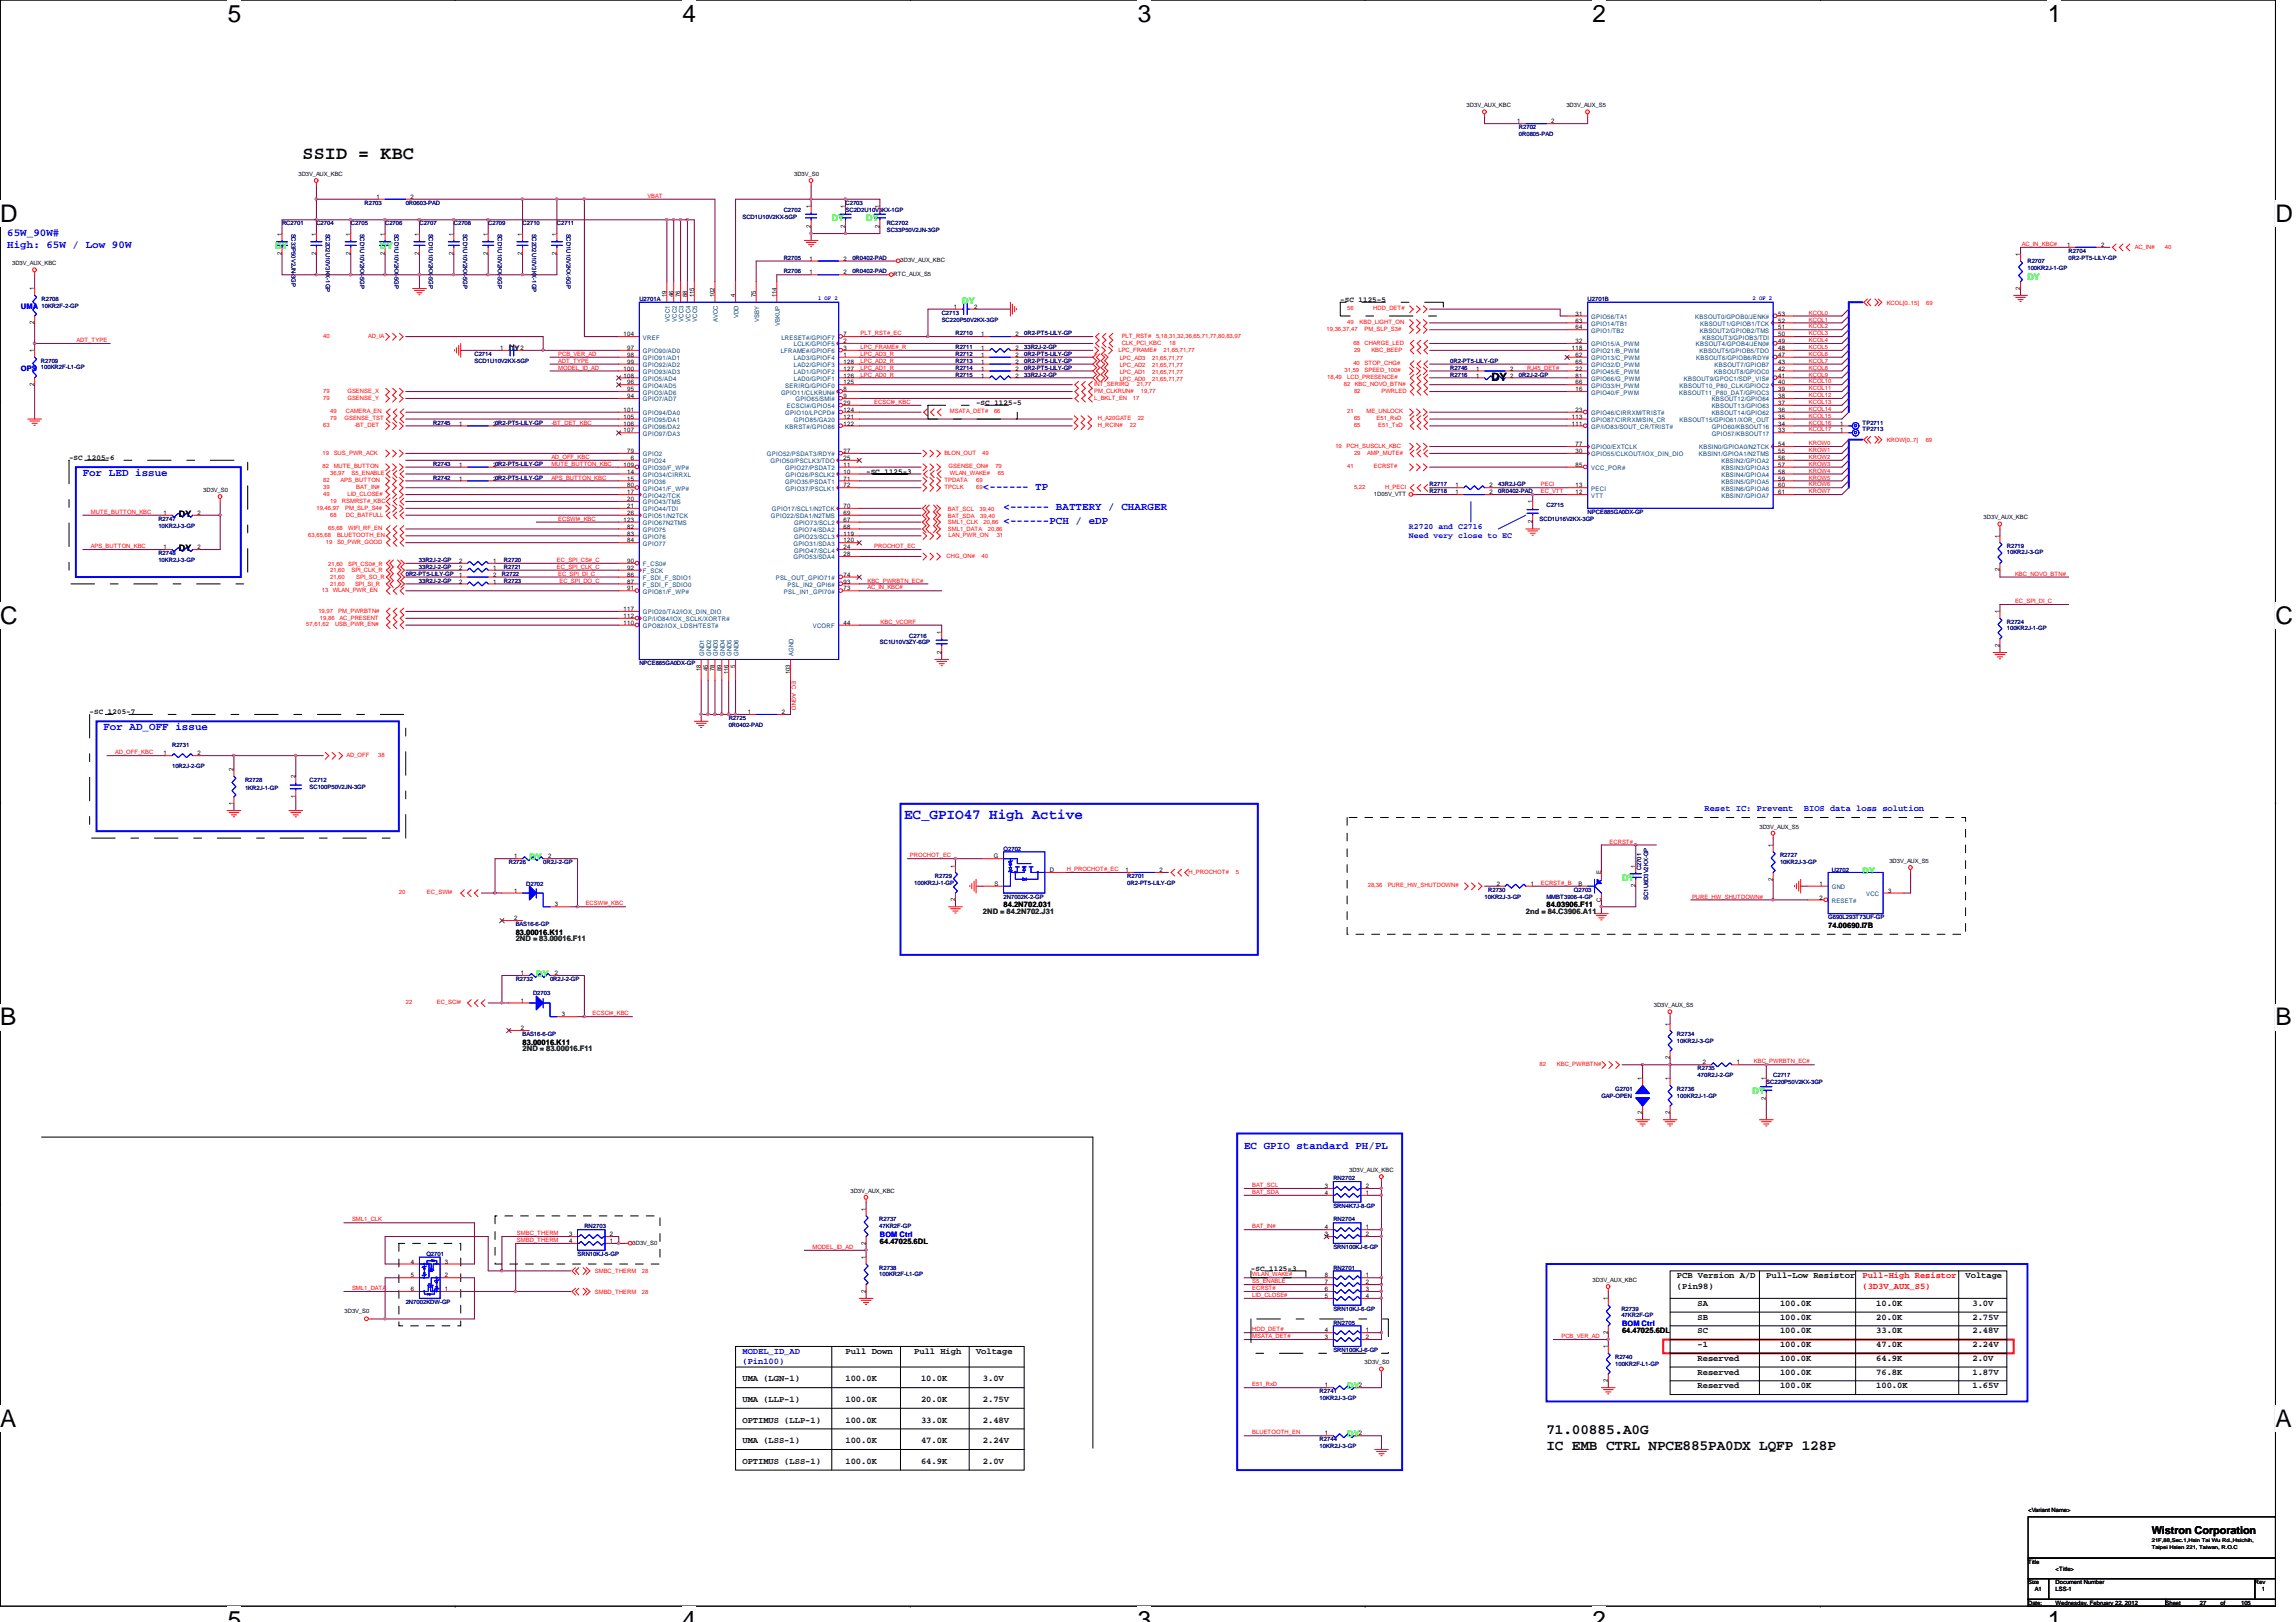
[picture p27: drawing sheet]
<svg xmlns="http://www.w3.org/2000/svg" width="297mm" height="210mm" viewBox="0 0 297 210" stroke-linecap="round" stroke-linejoin="round" font-family="sans-serif">
<defs><g id="words">
<g font-size="3.1">
<text x="29.5" y="2.8">5</text>
<text x="88.3" y="2.8">4</text>
<text x="147.2" y="2.8">3</text>
<text x="206" y="2.8">2</text>
<text x="264.9" y="2.8">1</text>
<text x="0" y="28.7">D</text>
<text x="294.4" y="28.7">D</text>
<text x="0" y="80.7">C</text>
<text x="294.4" y="80.7">C</text>
<text x="0" y="132.7">B</text>
<text x="294.4" y="132.7">B</text>
<text x="0" y="184.6">A</text>
<text x="294.4" y="184.6">A</text>
<text x="29.5" y="210.7">5</text>
<text x="88.3" y="210.7">4</text>
<text x="147.2" y="210.7">3</text>
<text x="206" y="210.7">2</text>
<text x="264.9" y="210.7">1</text>
</g>
<text font-size="2.4" x="39.2" y="20.6">SSID = KBC</text>
<text font-size="1.9" fill="#00f" x="117" y="106">EC_GPIO47 High Active</text>
<g font-size="1.9">
<text x="200.1" y="185.6">71.00885.A0G</text>
<text x="200.1" y="187.7">IC EMB CTRL NPCE885PA0DX LQFP 128P</text>
</g>
<text font-size="1.5" x="193" y="49.4">DY</text>
<g font-size="1.4" fill="#00f">
<text x=".9" y="30.5">65W_90W#</text>
<text x=".9" y="32">High: 65W / Low 90W</text>
<text x="10.7" y="61.6">For LED issue</text>
<text x="127.2" y="63.4">&lt;------ TP</text>
<text x="129.8" y="66">&lt;------ BATTERY / CHARGER</text>
<text x="129.8" y="67.8">&lt;------PCH / eDP</text>
<text x="13.4" y="94.5">For AD_OFF issue</text>
<text x="160.9" y="148.7">EC GPIO standard PH/PL</text>
</g>
<text font-size="1.4" x="278.4" y="198.5">Wistron Corporation</text>
<g font-size="1.1" fill="#0f0">
<text x="107.6" y="28.6">DY</text>
<text x="112.1" y="28.6">DY</text>
<text x="35.6" y="32.2">DY</text>
<text x="49.2" y="32.2">DY</text>
<text x="124.5" y="39.3">DY</text>
<text x="262.3" y="36.2">DY</text>
<text x="68.5" y="111.3">DY</text>
<text x="209.8" y="114">DY</text>
<text x="241" y="113.1">DY</text>
<text x="69.4" y="126.4">DY</text>
<text x="226.7" y="141.5">DY</text>
<text x="174.3" y="179.7">DY</text>
<text x="174.3" y="186">DY</text>
</g>
<g font-size="1.1">
<text x="23.2" y="66.8">DY</text>
<text x="23.2" y="71.3">DY</text>
<text x="217" y="165.4">PCB Version A/D</text>
<text x="217" y="166.8">(Pin98)</text>
<text x="228.5" y="165.4">Pull-Low Resistor</text>
<text x="254.3" y="165.4">Voltage</text>
<text x="219.6" y="172.6">SC</text>
<text x="219.6" y="169">SA</text>
<text x="219.6" y="170.8">SB</text>
<text x="230.3" y="169">100.0K</text>
<text x="230.3" y="170.8">100.0K</text>
<text x="230.3" y="172.6">100.0K</text>
<text x="242.7" y="169">10.0K</text>
<text x="242.7" y="170.8">20.0K</text>
<text x="242.7" y="172.6">33.0K</text>
<text x="255.2" y="169">3.0V</text>
<text x="255.2" y="170.8">2.75V</text>
<text x="255.2" y="172.6">2.48V</text>
<text x="96.1" y="178.8">UMA (LGN-1)</text>
<text x="109.4" y="178.8">100.0K</text>
<text x="109.4" y="175.2">Pull Down</text>
<text x="118.3" y="175.2">Pull High</text>
<text x="119.2" y="178.8">10.0K</text>
<text x="126.3" y="175.2">Voltage</text>
<text x="127.2" y="178.8">3.0V</text>
<text x="219.6" y="174.3">-1</text>
<text x="219.6" y="176.1">Reserved</text>
<text x="219.6" y="177.9">Reserved</text>
<text x="219.6" y="179.7">Reserved</text>
<text x="230.3" y="174.3">100.0K</text>
<text x="230.3" y="176.1">100.0K</text>
<text x="230.3" y="177.9">100.0K</text>
<text x="230.3" y="179.7">100.0K</text>
<text x="242.7" y="174.3">47.0K</text>
<text x="242.7" y="176.1">64.9K</text>
<text x="242.7" y="177.9">76.8K</text>
<text x="242.7" y="179.7">100.0K</text>
<text x="255.2" y="177.9">1.87V</text>
<text x="255.2" y="179.7">1.65V</text>
<text x="255.2" y="174.3">2.24V</text>
<text x="255.2" y="176.1">2.0V</text>
<text x="96.1" y="184.1">OPTIMUS (LLP-1)</text>
<text x="96.1" y="181.4">UMA (LLP-1)</text>
<text x="109.4" y="184.1">100.0K</text>
<text x="109.4" y="181.4">100.0K</text>
<text x="119.2" y="181.4">20.0K</text>
<text x="119.2" y="184.1">33.0K</text>
<text x="127.2" y="181.4">2.75V</text>
<text x="127.2" y="184.1">2.48V</text>
<text x="96.1" y="189.4">OPTIMUS (LSS-1)</text>
<text x="96.1" y="186.8">UMA (LSS-1)</text>
<text x="109.4" y="186.8">100.0K</text>
<text x="109.4" y="189.4">100.0K</text>
<text x="119.2" y="186.8">47.0K</text>
<text x="119.2" y="189.4">64.9K</text>
<text x="127.2" y="186.8">2.24V</text>
<text x="127.2" y="189.4">2.0V</text>
</g>
<g font-size="1.1" fill="#00f">
<text x="182.3" y="68.5">R2720 and C2716</text>
<text x="182.3" y="69.7">Need very close to EC</text>
<text x="220.5" y="105">Reset IC: Prevent</text>
<text x="233.4" y="105">BIOS data loss solution</text>
<text x="96.1" y="175.2">MODEL_ID_AD</text>
<text x="96.1" y="176.5">(Pin100)</text>
</g>
<g font-size="1.1" fill="#f00">
<text x="241" y="165.4">Pull-High Resistor</text>
<text x="241" y="166.8">(3D3V_AUX_S5)</text>
</g>
<g font-size="1" fill="#00f">
<text x="2.7" y="40">UMA</text>
<text x="2.7" y="48">OPS</text>
<text x="113.8" y="160.1">BOM Ctrl</text>
<text x="209.8" y="171.6">BOM Ctrl</text>
</g>
<g font-size="1">
<text x="173.4" y="39.1">-SC 1125-5</text>
<text x="126.3" y="52.4">-SC 1125-5</text>
<text x="8.9" y="59.5">-SC 1205-6</text>
<text x="112.1" y="61.3">-SC 1125-3</text>
<text x="11.6" y="92.4">-SC 1205-7</text>
<text x="129.8" y="117.4">84.2N702.031</text>
<text x="200.1" y="117.4">84.03906.F11</text>
<text x="66.7" y="120.9">83.00016.K11</text>
<text x="236.5" y="120.1">74.00690.I7B</text>
<text x="67.6" y="135.2">83.00016.K11</text>
<text x="113.8" y="161">64.47025.6DL</text>
<text x="161.8" y="164.4">-SC 1125-3</text>
<text x="209.8" y="172.5">64.47025.6DL</text>
</g>
<g font-size="1" fill="#008000">
<text x="65.8" y="45.4">DY</text>
<text x="127.2" y="118.3">2ND = 84.2N702.J31</text>
<text x="197.4" y="118.3">2nd = 84.C3906.A11</text>
<text x="66.7" y="121.8">2ND = 83.00016.F11</text>
<text x="67.6" y="136.1">2ND = 83.00016.F11</text>
</g>
<g font-size=".8">
<text x="189.7" y="13.9">3D3V_AUX_KBC</text>
<text x="196.3" y="16">1</text>
<text x="200.7" y="16">2</text>
<text x="202.6" y="13.9">3D3V_AUX_S5</text>
<text x="38.6" y="22.8">3D3V_AUX_KBC</text>
<text x="102.7" y="22.8">3D3V_S0</text>
<text x="48.7" y="25.7">1</text>
<text x="53.1" y="25.7">2</text>
<text x="104.9" y="29.5" transform="rotate(-90 104.9 29.5)">2</text>
<text x="104.9" y="26.9" transform="rotate(-90 104.9 26.9)">1</text>
<text x="109.3" y="29.5" transform="rotate(-90 109.3 29.5)">2</text>
<text x="109.3" y="26.9" transform="rotate(-90 109.3 26.9)">1</text>
<text x="113.8" y="29.5" transform="rotate(-90 113.8 29.5)">2</text>
<text x="113.8" y="26.9" transform="rotate(-90 113.8 26.9)">1</text>
<text x="1.6" y="34.3">3D3V_AUX_KBC</text>
<text x="36.4" y="33.1" transform="rotate(-90 36.4 33.1)">2</text>
<text x="36.4" y="30.5" transform="rotate(-90 36.4 30.5)">1</text>
<text x="40.9" y="33.1" transform="rotate(-90 40.9 33.1)">2</text>
<text x="40.9" y="30.5" transform="rotate(-90 40.9 30.5)">1</text>
<text x="45.3" y="33.1" transform="rotate(-90 45.3 33.1)">2</text>
<text x="45.3" y="30.5" transform="rotate(-90 45.3 30.5)">1</text>
<text x="49.8" y="33.1" transform="rotate(-90 49.8 33.1)">2</text>
<text x="49.8" y="30.5" transform="rotate(-90 49.8 30.5)">1</text>
<text x="54.2" y="33.1" transform="rotate(-90 54.2 33.1)">2</text>
<text x="54.2" y="30.5" transform="rotate(-90 54.2 30.5)">1</text>
<text x="58.7" y="33.1" transform="rotate(-90 58.7 33.1)">2</text>
<text x="58.7" y="30.5" transform="rotate(-90 58.7 30.5)">1</text>
<text x="63.1" y="33.1" transform="rotate(-90 63.1 33.1)">2</text>
<text x="63.1" y="30.5" transform="rotate(-90 63.1 30.5)">1</text>
<text x="67.6" y="33.1" transform="rotate(-90 67.6 33.1)">2</text>
<text x="67.6" y="30.5" transform="rotate(-90 67.6 30.5)">1</text>
<text x="72" y="33.1" transform="rotate(-90 72 33.1)">2</text>
<text x="72" y="30.5" transform="rotate(-90 72 30.5)">1</text>
<text x="104.7" y="33.7">1</text>
<text x="104.7" y="35.5">1</text>
<text x="109.1" y="33.7">2</text>
<text x="109.1" y="35.5">2</text>
<text x="115.6" y="35.7">RTC_AUX_S5</text>
<text x="116.5" y="34">3D3V_AUX_KBC</text>
<text x="261.4" y="33.1" transform="rotate(-90 261.4 33.1)">1</text>
<text x="267.4" y="32">1</text>
<text x="271.8" y="32">2</text>
<text x="4.4" y="42" transform="rotate(-90 4.4 42)">2</text>
<text x="4.4" y="37.6" transform="rotate(-90 4.4 37.6)">1</text>
<text x="86.2" y="38.5" transform="rotate(-90 86.2 38.5)">19</text>
<text x="87.1" y="38.5" transform="rotate(-90 87.1 38.5)">46</text>
<text x="88" y="38.5" transform="rotate(-90 88 38.5)">76</text>
<text x="88.9" y="38.5" transform="rotate(-90 88.9 38.5)">88</text>
<text x="89.8" y="38.5" transform="rotate(-90 89.8 38.5)">115</text>
<text x="92.5" y="38.5" transform="rotate(-90 92.5 38.5)">102</text>
<text x="95.1" y="38.5" transform="rotate(-90 95.1 38.5)">4</text>
<text x="97.8" y="38.5" transform="rotate(-90 97.8 38.5)">75</text>
<text x="100.5" y="38.5" transform="rotate(-90 100.5 38.5)">114</text>
<text x="123.4" y="40">1</text>
<text x="126" y="40">2</text>
<text x="203.8" y="40.9">31</text>
<text x="203.8" y="41.7">63</text>
<text x="230" y="41.7">52</text>
<text x="230" y="40.9">53</text>
<text x="261.4" y="37.5" transform="rotate(-90 261.4 37.5)">2</text>
<text x="4.4" y="45.6" transform="rotate(-90 4.4 45.6)">1</text>
<text x="64.7" y="45.3">1</text>
<text x="67.3" y="45.3">2</text>
<text x="80.7" y="43.5">104</text>
<text x="80.7" y="48">100</text>
<text x="81.1" y="45.3">97</text>
<text x="81.1" y="46.2">98</text>
<text x="81.1" y="47.1">99</text>
<text x="109.1" y="43.5">7</text>
<text x="109.1" y="46.2">1</text>
<text x="109.1" y="47.1">128</text>
<text x="109.1" y="48">127</text>
<text x="109.1" y="45.3">3</text>
<text x="109.1" y="44.4">2</text>
<text x="127" y="48">1</text>
<text x="127" y="47.1">1</text>
<text x="127" y="45.3">1</text>
<text x="127" y="43.5">1</text>
<text x="127" y="46.2">1</text>
<text x="131.4" y="48">2</text>
<text x="131.4" y="47.1">2</text>
<text x="131.4" y="45.3">2</text>
<text x="131.4" y="43.5">2</text>
<text x="131.4" y="46.2">2</text>
<text x="191" y="48">1</text>
<text x="195.4" y="48">2</text>
<text x="203.4" y="45.3">118</text>
<text x="203.8" y="42.6">64</text>
<text x="203.8" y="44.4">32</text>
<text x="203.8" y="46.2">62</text>
<text x="203.8" y="47.1">65</text>
<text x="203.8" y="48">22</text>
<text x="230" y="44.4">49</text>
<text x="230" y="48">42</text>
<text x="230" y="42.6">51</text>
<text x="230" y="45.3">48</text>
<text x="230" y="46.2">47</text>
<text x="230" y="47.1">43</text>
<text x="230" y="43.5">50</text>
<text x="4.4" y="50" transform="rotate(-90 4.4 50)">2</text>
<text x="80.7" y="53.3">101</text>
<text x="80.7" y="48.9">108</text>
<text x="81.1" y="51.5">94</text>
<text x="81.1" y="50.6">95</text>
<text x="81.1" y="49.7">96</text>
<text x="109.1" y="49.7">125</text>
<text x="109.1" y="53.3">124</text>
<text x="109.1" y="52.4">29</text>
<text x="109.1" y="48.9">126</text>
<text x="109.1" y="51.5">9</text>
<text x="109.1" y="50.6">8</text>
<text x="127" y="48.9">1</text>
<text x="131.4" y="48.9">2</text>
<text x="191" y="48.9">1</text>
<text x="195.4" y="48.9">2</text>
<text x="203.8" y="48.9">81</text>
<text x="203.8" y="49.7">66</text>
<text x="203.8" y="50.6">16</text>
<text x="203.8" y="53.3">23</text>
<text x="230" y="48.9">41</text>
<text x="230" y="49.7">40</text>
<text x="230" y="50.6">39</text>
<text x="230" y="51.5">38</text>
<text x="230" y="52.4">37</text>
<text x="230" y="53.3">36</text>
<text x="59.4" y="55.1">1</text>
<text x="63.8" y="55.1">20R2-PT5-LILY-GP</text>
<text x="80.7" y="54.2">105</text>
<text x="80.7" y="55.1">106</text>
<text x="80.7" y="56">107</text>
<text x="81.1" y="58.6">79</text>
<text x="81.6" y="59.5">6</text>
<text x="109.1" y="55.1">122</text>
<text x="109.1" y="58.6">27</text>
<text x="109.1" y="59.5">25</text>
<text x="109.1" y="54.2">121</text>
<text x="203.4" y="54.2">113</text>
<text x="203.4" y="55.1">111</text>
<text x="203.8" y="57.7">77</text>
<text x="203.8" y="58.6">30</text>
<text x="230" y="54.2">35</text>
<text x="230" y="57.7">54</text>
<text x="230" y="55.1">34</text>
<text x="230" y="56">33</text>
<text x="230" y="58.6">55</text>
<text x="230" y="59.5">56</text>
<text x="238.1" y="55.1">1</text>
<text x="238.1" y="56">1</text>
<text x="26.3" y="63.7">3D3V_S0</text>
<text x="59.4" y="62.2">1</text>
<text x="59.4" y="60.4">1</text>
<text x="63.8" y="62.2">20R2-PT5-LILY-GP</text>
<text x="63.8" y="60.4">20R2-PT5-LILY-GP</text>
<text x="80.7" y="60.4">109</text>
<text x="81.1" y="64">17</text>
<text x="81.1" y="64.9">20</text>
<text x="81.1" y="65.7">21</text>
<text x="81.1" y="61.3">14</text>
<text x="81.1" y="63.1">80</text>
<text x="81.1" y="62.2">15</text>
<text x="109.1" y="65.7">70</text>
<text x="109.1" y="63.1">72</text>
<text x="109.1" y="61.3">10</text>
<text x="109.1" y="62.2">71</text>
<text x="109.1" y="60.4">11</text>
<text x="177.8" y="64.2">1D05V_VTT</text>
<text x="188.3" y="63.1">1</text>
<text x="188.3" y="64">1</text>
<text x="192.7" y="63.1">2</text>
<text x="192.7" y="64">2</text>
<text x="198.2" y="65.2" transform="rotate(-90 198.2 65.2)">1</text>
<text x="203.8" y="60.4">85</text>
<text x="203.8" y="63.1">13</text>
<text x="203.8" y="64">12</text>
<text x="230" y="60.4">57</text>
<text x="230" y="61.3">58</text>
<text x="230" y="62.2">59</text>
<text x="230" y="63.1">60</text>
<text x="230" y="64">61</text>
<text x="21.2" y="66.6">1</text>
<text x="21.2" y="71.1">1</text>
<text x="25.6" y="66.6">2</text>
<text x="25.6" y="71.1">2</text>
<text x="80.7" y="67.5">123</text>
<text x="81.1" y="68.4">82</text>
<text x="81.1" y="69.3">83</text>
<text x="81.1" y="70.2">84</text>
<text x="81.1" y="66.6">26</text>
<text x="109.1" y="66.6">69</text>
<text x="109.1" y="67.5">67</text>
<text x="109.1" y="69.3">119</text>
<text x="109.1" y="71.1">24</text>
<text x="109.1" y="68.4">68</text>
<text x="109.1" y="70.2">120</text>
<text x="109.1" y="72">28</text>
<text x="198.2" y="67.7" transform="rotate(-90 198.2 67.7)">2</text>
<text x="256.6" y="67.2">3D3V_AUX_KBC</text>
<text x="258.7" y="69.6" transform="rotate(-90 258.7 69.6)">1</text>
<text x="59.4" y="72.9">2</text>
<text x="59.4" y="74.6">1</text>
<text x="59.4" y="73.7">2</text>
<text x="59.4" y="75.5">2</text>
<text x="63.8" y="72.9">1</text>
<text x="63.8" y="74.6">2</text>
<text x="63.8" y="73.7">1</text>
<text x="63.8" y="75.5">1</text>
<text x="81.1" y="74.6">86</text>
<text x="81.1" y="75.5">87</text>
<text x="81.1" y="73.7">92</text>
<text x="81.1" y="72.9">90</text>
<text x="81.1" y="76.4">91</text>
<text x="109.1" y="76.4">73</text>
<text x="109.1" y="75.5">93</text>
<text x="109.1" y="74.6">74</text>
<text x="258.7" y="74" transform="rotate(-90 258.7 74)">2</text>
<text x="80.7" y="80.9">110</text>
<text x="80.7" y="80">112</text>
<text x="80.7" y="79.1">117</text>
<text x="109.1" y="80.9">44</text>
<text x="121.8" y="82" transform="rotate(-90 121.8 82)">1</text>
<text x="258.7" y="83.7" transform="rotate(-90 258.7 83.7)">2</text>
<text x="258.7" y="79.4" transform="rotate(-90 258.7 79.4)">1</text>
<text x="90.7" y="86.8" transform="rotate(-90 90.7 86.8)">18</text>
<text x="91.6" y="86.8" transform="rotate(-90 91.6 86.8)">45</text>
<text x="92.5" y="86.8" transform="rotate(-90 92.5 86.8)">78</text>
<text x="93.3" y="86.8" transform="rotate(-90 93.3 86.8)">89</text>
<text x="94.2" y="87.2" transform="rotate(-90 94.2 87.2)">116</text>
<text x="95.1" y="86.4" transform="rotate(-90 95.1 86.4)">5</text>
<text x="102.2" y="87.2" transform="rotate(-90 102.2 87.2)">103</text>
<text x="121.8" y="84.6" transform="rotate(-90 121.8 84.6)">2</text>
<text x="96.7" y="92.4">1</text>
<text x="101.1" y="92.4">2</text>
<text x="21.2" y="97.7">1</text>
<text x="25.6" y="97.7">2</text>
<text x="30.2" y="99.8" transform="rotate(-90 30.2 99.8)">2</text>
<text x="38.2" y="100.7" transform="rotate(-90 38.2 100.7)">2</text>
<text x="30.2" y="104.2" transform="rotate(-90 30.2 104.2)">1</text>
<text x="38.2" y="103.3" transform="rotate(-90 38.2 103.3)">1</text>
<text x="227.6" y="107.2">3D3V_AUX_S5</text>
<text x="66.5" y="111.1">1</text>
<text x="70.9" y="111.1">2</text>
<text x="123.6" y="112.3" transform="rotate(-90 123.6 112.3)">1</text>
<text x="128.6" y="111.1">G</text>
<text x="135.8" y="112.9">D</text>
<text x="145.6" y="112.9">1</text>
<text x="150" y="112.9">2</text>
<text x="207.1" y="113.2" transform="rotate(-90 207.1 113.2)">E</text>
<text x="211.6" y="112.3" transform="rotate(-90 211.6 112.3)">1</text>
<text x="229.4" y="114" transform="rotate(-90 229.4 114)">2</text>
<text x="229.4" y="109.6" transform="rotate(-90 229.4 109.6)">1</text>
<text x="244.4" y="111.7">3D3V_AUX_S5</text>
<text x="66.5" y="115.5">1</text>
<text x="66.5" y="119.1">2</text>
<text x="71.8" y="117.3">3</text>
<text x="123.6" y="116.6" transform="rotate(-90 123.6 116.6)">2</text>
<text x="128.6" y="114.6">S</text>
<text x="193.6" y="114.6">2</text>
<text x="198" y="114.6">1</text>
<text x="204.2" y="114.6">B</text>
<text x="207.1" y="116.8" transform="rotate(-90 207.1 116.8)">C</text>
<text x="211.6" y="114.9" transform="rotate(-90 211.6 114.9)">2</text>
<text x="235.4" y="114.6">1</text>
<text x="235.4" y="116.4">2</text>
<text x="244.3" y="115.5">3</text>
<text x="67.4" y="126.2">1</text>
<text x="67.4" y="129.8">1</text>
<text x="71.8" y="126.2">2</text>
<text x="72.7" y="131.5">3</text>
<text x="213.9" y="130.3">3D3V_AUX_S5</text>
<text x="67.4" y="133.3">2</text>
<text x="216" y="137.1" transform="rotate(-90 216 137.1)">2</text>
<text x="216" y="132.7" transform="rotate(-90 216 132.7)">1</text>
<text x="220.3" y="137.8">2</text>
<text x="224.7" y="137.8">1</text>
<text x="212.5" y="139.8" transform="rotate(-90 212.5 139.8)">1</text>
<text x="216" y="139.8" transform="rotate(-90 216 139.8)">1</text>
<text x="228.5" y="142.4" transform="rotate(-90 228.5 142.4)">2</text>
<text x="228.5" y="139.8" transform="rotate(-90 228.5 139.8)">1</text>
<text x="212.5" y="144.2" transform="rotate(-90 212.5 144.2)">2</text>
<text x="216" y="144.2" transform="rotate(-90 216 144.2)">2</text>
<text x="110" y="154.3">3D3V_AUX_KBC</text>
<text x="171.4" y="153.8">3</text>
<text x="171.4" y="154.6">4</text>
<text x="174.5" y="151.7">3D3V_AUX_KBC</text>
<text x="176.7" y="154.6">1</text>
<text x="176.7" y="153.8">2</text>
<text x="73.6" y="160">3</text>
<text x="73.6" y="160.9">4</text>
<text x="78.9" y="160.9">1</text>
<text x="78.9" y="160">2</text>
<text x="81.8" y="161.1">3D3V_S0</text>
<text x="112" y="161.1" transform="rotate(-90 112 161.1)">2</text>
<text x="112" y="156.7" transform="rotate(-90 112 156.7)">1</text>
<text x="171.4" y="160">3</text>
<text x="171.4" y="159.1">4</text>
<text x="176.7" y="159.1">1</text>
<text x="176.7" y="160">2</text>
<text x="53.2" y="163.5">4</text>
<text x="53.2" y="165.3">5</text>
<text x="53.2" y="167.1">6</text>
<text x="57.6" y="167.1">1</text>
<text x="57.6" y="165.3">2</text>
<text x="57.6" y="163.5">3</text>
<text x="112" y="167.3" transform="rotate(-90 112 167.3)">2</text>
<text x="112" y="162.9" transform="rotate(-90 112 162.9)">1</text>
<text x="171.4" y="168">5</text>
<text x="171.4" y="167.1">6</text>
<text x="171.4" y="166.2">7</text>
<text x="171.4" y="165.3">8</text>
<text x="176.7" y="165.3">1</text>
<text x="176.7" y="166.2">2</text>
<text x="176.7" y="167.1">3</text>
<text x="176.7" y="168">4</text>
<text x="206" y="165.9">3D3V_AUX_KBC</text>
<text x="44.6" y="170">3D3V_S0</text>
<text x="171.4" y="173.3">3</text>
<text x="171.4" y="172.4">4</text>
<text x="176.7" y="172.4">1</text>
<text x="176.7" y="173.3">2</text>
<text x="208" y="172.6" transform="rotate(-90 208 172.6)">2</text>
<text x="208" y="168.3" transform="rotate(-90 208 168.3)">1</text>
<text x="171.4" y="179.5">1</text>
<text x="175.8" y="179.5">2</text>
<text x="176.5" y="176.6">3D3V_S0</text>
<text x="208" y="178.9" transform="rotate(-90 208 178.9)">2</text>
<text x="208" y="174.5" transform="rotate(-90 208 174.5)">1</text>
<text x="171.4" y="185.8">1</text>
<text x="175.8" y="185.8">2</text>
<text x="262.4" y="195.7">&lt;Variant Name&gt;</text>
<text x="262.4" y="202.4">Title</text>
<text x="265.9" y="203.2">&lt;Title&gt;</text>
<text x="262.4" y="205">Size</text>
<text x="262.4" y="207.7">Date:</text>
<text x="263.3" y="205.9">A1</text>
<text x="265.9" y="205">Document Number</text>
<text x="265.9" y="207.7">Wednesday, February 22, 2012</text>
<text x="265.9" y="205.9">LSS-1</text>
<text x="280.2" y="207.7">Sheet</text>
<text x="284.6" y="207.7">27</text>
<text x="287.3" y="207.7">of</text>
<text x="289.9" y="207.7">105</text>
<text x="291.7" y="205">Rev</text>
<text x="292.6" y="205.9">1</text>
</g>
<g font-size=".8" fill="#000080">
<text x="196.5" y="16.7">R2702</text>
<text x="196.5" y="17.6">0R0805-PAD</text>
<text x="36.5" y="29.2">RC2701</text>
<text x="40.9" y="29.2">C2704</text>
<text x="45.4" y="29.2">C2705</text>
<text x="47.2" y="26.5">R2703</text>
<text x="49.8" y="29.2">C2706</text>
<text x="52.5" y="26.5">0R0603-PAD</text>
<text x="54.3" y="29.2">C2707</text>
<text x="58.7" y="29.2">C2708</text>
<text x="63.2" y="29.2">C2709</text>
<text x="67.6" y="29.2">C2710</text>
<text x="72" y="29.2">C2711</text>
<text x="96.1" y="28.3">SCD1U10V2KX-5GP</text>
<text x="101.4" y="27.4">C2702</text>
<text x="109.4" y="26.5">C2703</text>
<text x="109.4" y="27.4">SC2D2U10V3KX-1GP</text>
<text x="114.7" y="29.2">RC2702</text>
<text x="37.7" y="30.2" transform="rotate(90 37.7 30.2)">SC33P50V2JN-3GP</text>
<text x="42.2" y="30.2" transform="rotate(90 42.2 30.2)">SC2D2U10V3KX-1GP</text>
<text x="46.6" y="30.2" transform="rotate(90 46.6 30.2)">SCD1U10V2KX-5GP</text>
<text x="51.1" y="30.2" transform="rotate(90 51.1 30.2)">SCD1U10V2KX-5GP</text>
<text x="55.5" y="30.2" transform="rotate(90 55.5 30.2)">SCD1U10V2KX-5GP</text>
<text x="59.9" y="30.2" transform="rotate(90 59.9 30.2)">SCD1U10V2KX-5GP</text>
<text x="64.4" y="30.2" transform="rotate(90 64.4 30.2)">SCD1U10V2KX-5GP</text>
<text x="68.8" y="30.2" transform="rotate(90 68.8 30.2)">SC2D2U10V3KX-1GP</text>
<text x="73.3" y="30.2" transform="rotate(90 73.3 30.2)">SCD1U10V2KX-5GP</text>
<text x="101.4" y="33.6">R2705</text>
<text x="101.4" y="35.4">R2706</text>
<text x="110.3" y="33.6">0R0402-PAD</text>
<text x="110.3" y="35.4">0R0402-PAD</text>
<text x="114.7" y="30.1">SC33P50V2JN-3GP</text>
<text x="262.3" y="34.1">R2707</text>
<text x="262.3" y="35">100KR2J-1-GP</text>
<text x="267.6" y="32.7">R2704</text>
<text x="267.6" y="33.6">0R2-PT5-LILY-GP</text>
<text x="5.4" y="38.9">R2708</text>
<text x="5.4" y="39.8">10KR2F-2-GP</text>
<text x="82.7" y="38.9">U2701A</text>
<text x="121.8" y="40.7">C2713</text>
<text x="121.8" y="41.6">SC220P50V2KX-3GP</text>
<text x="205.4" y="38.9">U2701B</text>
<text x="5.3" y="46.9">R2709</text>
<text x="5.3" y="47.8">100KR2F-L1-GP</text>
<text x="61.4" y="46.1">C2714</text>
<text x="61.4" y="46.9">SCD1U10V2KX-5GP</text>
<text x="123.6" y="47.8">R2714</text>
<text x="123.6" y="46.9">R2713</text>
<text x="123.6" y="45.2">R2711</text>
<text x="123.6" y="43.4">R2710</text>
<text x="123.6" y="46.1">R2712</text>
<text x="132.5" y="47.8">0R2-PT5-LILY-GP</text>
<text x="132.5" y="46.9">0R2-PT5-LILY-GP</text>
<text x="132.5" y="45.2">33R2J-2-GP</text>
<text x="132.5" y="43.4">0R2-PT5-LILY-GP</text>
<text x="132.5" y="46.1">0R2-PT5-LILY-GP</text>
<text x="187.6" y="47.8">R2746</text>
<text x="187.6" y="46.9">0R2-PT5-LILY-GP</text>
<text x="123.6" y="48.7">R2715</text>
<text x="132.5" y="48.7">33R2J-2-GP</text>
<text x="187.6" y="48.7">R2716</text>
<text x="196.5" y="48.7">0R2J-2-GP</text>
<text x="56" y="54.9">R2745</text>
<text x="241" y="54.9">TP2711</text>
<text x="241" y="55.8">TP2713</text>
<text x="56" y="62.1">R2742</text>
<text x="56" y="60.3">R2743</text>
<text x="185" y="62.9">R2717</text>
<text x="185" y="63.8">R2718</text>
<text x="193.8" y="62.9">43R2J-GP</text>
<text x="193.8" y="63.8">0R0402-PAD</text>
<text x="200.1" y="65.6">C2715</text>
<text x="20.5" y="67.4">R2747</text>
<text x="20.5" y="68.3">10KR2J-3-GP</text>
<text x="20.5" y="71.8">R2748</text>
<text x="199.2" y="67.4">SCD1U16V2KX-3GP</text>
<text x="205.4" y="66.5">NPCE885GA0DX-GP</text>
<text x="259.6" y="71">R2719</text>
<text x="259.6" y="71.8">10KR2J-3-GP</text>
<text x="20.5" y="72.7">10KR2J-3-GP</text>
<text x="52.5" y="74.5">0R2-PT5-LILY-GP</text>
<text x="54.2" y="72.7">33R2J-2-GP</text>
<text x="54.2" y="73.6">33R2J-2-GP</text>
<text x="54.2" y="75.4">33R2J-2-GP</text>
<text x="64.9" y="74.5">R2722</text>
<text x="65.2" y="72.7">R2720</text>
<text x="65.2" y="73.6">R2721</text>
<text x="65.2" y="75.4">R2723</text>
<text x="113.8" y="83.4">SC1U10V3ZY-6GP</text>
<text x="117.6" y="82.5">C2716</text>
<text x="259.6" y="80.7">R2724</text>
<text x="259.6" y="81.5">100KR2J-1-GP</text>
<text x="82.7" y="86.1">NPCE885GA0DX-GP</text>
<text x="94.3" y="93.2">R2725</text>
<text x="94.3" y="94.1">0R0402-PAD</text>
<text x="22.3" y="96.7">R2731</text>
<text x="22.3" y="99.4">10R2J-2-GP</text>
<text x="31.7" y="101.2">R2728</text>
<text x="40" y="101.2">C2712</text>
<text x="31.7" y="102.2">1KR2J-1-GP</text>
<text x="40" y="102.1">SC100P50V2JN-3GP</text>
<text x="65.8" y="111.8">R2726</text>
<text x="70.3" y="111.8">0R2J-2-GP</text>
<text x="120.9" y="113.6">R2729</text>
<text x="129.8" y="110.1">Q2702</text>
<text x="145.8" y="113.6">R2701</text>
<text x="212.3" y="112.6" transform="rotate(-90 212.3 112.6)">C2701</text>
<text x="230.3" y="111">R2727</text>
<text x="230.3" y="111.8">10KR2J-3-GP</text>
<text x="237" y="112.8">U2702</text>
<text x="66.7" y="119.8">BAS16-6-GP</text>
<text x="68.1" y="114.6">D2702</text>
<text x="118.3" y="114.5">100KR2J-1-GP</text>
<text x="129.8" y="116.3">2N7002K-2-GP</text>
<text x="145.8" y="114.5">0R2-PT5-LILY-GP</text>
<text x="192.1" y="116.3">10KR2J-3-GP</text>
<text x="192.5" y="115.4">R2730</text>
<text x="200.1" y="116.3">MMBT3906-4-GP</text>
<text x="203.6" y="115.4">Q2703</text>
<text x="213.2" y="116.5" transform="rotate(-90 213.2 116.5)">SC1U6D3V2KX-GP</text>
<text x="236.5" y="119">G690L293T73UF-GP</text>
<text x="66.7" y="127">R2732</text>
<text x="69" y="128.8">D2703</text>
<text x="71.2" y="127">0R2J-2-GP</text>
<text x="67.6" y="134.1">BAS16-6-GP</text>
<text x="217" y="134.1">R2734</text>
<text x="217" y="135">10KR2J-3-GP</text>
<text x="207.2" y="142.1">GAP-OPEN</text>
<text x="209" y="141.2">G2701</text>
<text x="217" y="141.2">R2736</text>
<text x="217" y="142.1">100KR2J-1-GP</text>
<text x="219.6" y="138.5">R2735</text>
<text x="219.6" y="139.4">470R2J-2-GP</text>
<text x="228.5" y="140.3">SC220P50V2KX-3GP</text>
<text x="229.4" y="139.4">C2717</text>
<text x="172.5" y="152.7">RN2702</text>
<text x="75.6" y="159">RN2703</text>
<text x="113.7" y="158.1">R2737</text>
<text x="113.7" y="158.9">47KR2F-GP</text>
<text x="172.5" y="158.1">RN2704</text>
<text x="172.5" y="161.6">SRN100KJ-6-GP</text>
<text x="172.5" y="156.3">SRN4K7J-8-GP</text>
<text x="55.2" y="162.5">Q2701</text>
<text x="74.7" y="162.5">SRN10KJ-5-GP</text>
<text x="113.7" y="164.3">R2738</text>
<text x="113.7" y="165.1">100KR2F-L1-GP</text>
<text x="172.5" y="164.3">RN2701</text>
<text x="52.5" y="168.7">2N7002KDW-GP</text>
<text x="172.5" y="171.4">RN2705</text>
<text x="172.5" y="169.6">SRN10KJ-6-GP</text>
<text x="209.8" y="169.6">R2739</text>
<text x="209.8" y="170.4">47KR2F-GP</text>
<text x="172.5" y="175">SRN100KJ-6-GP</text>
<text x="209" y="175.9">R2740</text>
<text x="209" y="176.7">100KR2F-L1-GP</text>
<text x="170.7" y="180.3">R2741</text>
<text x="170.7" y="181.2">10KR2J-3-GP</text>
<text x="170.7" y="186.5">R2744</text>
<text x="170.7" y="187.4">10KR2J-3-GP</text>
</g>
<g font-size=".8" fill="#f00">
<text x="83.8" y="25.6">VBAT</text>
<text x="261.6" y="31.8">AC_IN_KBC#</text>
<text x="276.2" y="32.2">AC_IN#</text>
<text x="280.1" y="32.2">40</text>
<text x="174.3" y="42">49</text>
<text x="174.3" y="40.2">56</text>
<text x="175.9" y="42">KBD_LIGHT_ON</text>
<text x="177.7" y="40.2">HDD_DET#</text>
<text x="234" y="40.7">KCOL0</text>
<text x="234" y="41.6">KCOL1</text>
<text x="244.1" y="39.4">KCOL[0..15]</text>
<text x="249.2" y="39.4">69</text>
<text x="9.9" y="44.3">ADT_TYPE</text>
<text x="41.8" y="43.7">40</text>
<text x="47.6" y="43.7">AD_IA</text>
<text x="72.2" y="47.8">MODEL_ID_AD</text>
<text x="72.2" y="46.1">PCB_VER_AD</text>
<text x="72.2" y="46.9">ADT_TYPE</text>
<text x="111.3" y="43.4">PLT_RST#_EC</text>
<text x="111.3" y="45.2">LPC_FRAME#_R</text>
<text x="111.3" y="46.1">LPC_AD3_R</text>
<text x="111.3" y="46.9">LPC_AD2_R</text>
<text x="111.3" y="47.8">LPC_AD1_R</text>
<text x="144.7" y="45.5">LPC_FRAME#</text>
<text x="144.9" y="47.5">LPC_AD2</text>
<text x="144.9" y="46.6">LPC_AD3</text>
<text x="145.1" y="43.7">PLT_RST#</text>
<text x="145.1" y="44.6">CLK_PCI_KBC</text>
<text x="149.1" y="47.5">21,65,71,77</text>
<text x="149.1" y="46.6">21,65,71,77</text>
<text x="149.6" y="43.7">5,18,31,32,36,65,71,77,80,83,97</text>
<text x="150.5" y="45.5">21,65,71,77</text>
<text x="151.3" y="44.6">18</text>
<text x="171.6" y="42.8">19,36,37,47</text>
<text x="175.1" y="44.6">68</text>
<text x="175.1" y="47.3">40</text>
<text x="175.2" y="45.5">29</text>
<text x="176.5" y="42.8">PM_SLP_S3#</text>
<text x="176.5" y="44.6">CHARGE_LED</text>
<text x="176.5" y="47.3">STOP_CHG#</text>
<text x="177.4" y="45.5">KBC_BEEP</text>
<text x="197.6" y="47.8">RJ45_DET#</text>
<text x="234" y="42.5">KCOL2</text>
<text x="234" y="45.2">KCOL5</text>
<text x="234" y="44.3">KCOL4</text>
<text x="234" y="43.4">KCOL3</text>
<text x="234" y="47.8">KCOL8</text>
<text x="234" y="46.9">KCOL7</text>
<text x="234" y="46.1">KCOL6</text>
<text x="41.8" y="51.7">79</text>
<text x="41.8" y="50.8">79</text>
<text x="42.7" y="53.5">49</text>
<text x="44.7" y="53.5">CAMERA_EN</text>
<text x="45" y="51.7">GSENSE_Y</text>
<text x="45" y="50.8">GSENSE_X</text>
<text x="111.3" y="48.7">LPC_AD0_R</text>
<text x="113.1" y="52.3">ECSCI#_KBC</text>
<text x="122.9" y="53.5">MSATA_DET#</text>
<text x="128.6" y="53.5">66</text>
<text x="141.6" y="50">INT_SERIRQ</text>
<text x="141.6" y="50.8">PM_CLKRUN#</text>
<text x="141.6" y="51.7">L_BKLT_EN</text>
<text x="144.9" y="49.3">LPC_AD0</text>
<text x="144.9" y="48.4">LPC_AD1</text>
<text x="146.6" y="51.7">17</text>
<text x="147.1" y="50">21,77</text>
<text x="147.6" y="50.8">19,77</text>
<text x="149.1" y="49.3">21,65,71,77</text>
<text x="149.1" y="48.4">21,65,71,77</text>
<text x="171.7" y="49.1">18,49</text>
<text x="173.9" y="50">82</text>
<text x="173.9" y="48.2">31,59</text>
<text x="174.3" y="49.1">LCD_PRESENCE#</text>
<text x="174.3" y="53.5">21</text>
<text x="175.2" y="50.8">82</text>
<text x="175.3" y="50">KBC_NOVO_BTN#</text>
<text x="176.5" y="48.2">SPEED_100#</text>
<text x="176.8" y="53.5">ME_UNLOCK</text>
<text x="178.7" y="50.8">PWRLED</text>
<text x="234" y="49.6">KCOL10</text>
<text x="234" y="48.7">KCOL9</text>
<text x="234" y="52.3">KCOL13</text>
<text x="234" y="51.4">KCOL12</text>
<text x="234" y="50.5">KCOL11</text>
<text x="234" y="53.2">KCOL14</text>
<text x="41.7" y="58.8">19</text>
<text x="41.8" y="55.3">63</text>
<text x="42.7" y="54.4">79</text>
<text x="43.2" y="58.8">SUS_PWR_ACK</text>
<text x="44.6" y="54.4">GSENSE_TST</text>
<text x="45.8" y="55.3">-BT_DET</text>
<text x="71.3" y="59.4">AD_OFF_KBC</text>
<text x="71.3" y="54.9">-BT_DET_KBC</text>
<text x="122.2" y="58.8">BLON_OUT</text>
<text x="127.1" y="58.8">49</text>
<text x="142" y="54.4">H_A20GATE</text>
<text x="142" y="55.3">H_RCIN#</text>
<text x="146.2" y="55.3">22</text>
<text x="147.2" y="54.4">22</text>
<text x="172.8" y="58">19</text>
<text x="174.2" y="58">PCH_SUSCLK_KBC</text>
<text x="175.2" y="58.8">29</text>
<text x="175.2" y="54.4">65</text>
<text x="175.2" y="55.3">65</text>
<text x="176.9" y="58.8">AMP_MUTE#</text>
<text x="178.1" y="54.4">E51_RxD</text>
<text x="178.3" y="55.3">E51_TxD</text>
<text x="234" y="54.9">KCOL16</text>
<text x="234" y="54.1">KCOL15</text>
<text x="234" y="55.8">KCOL17</text>
<text x="234" y="58.5">KROW1</text>
<text x="234" y="57.6">KROW0</text>
<text x="234" y="59.4">KROW2</text>
<text x="244.1" y="57.2">KROW[0..7]</text>
<text x="249.1" y="57.2">69</text>
<text x="40.9" y="66">19,46,97</text>
<text x="41.7" y="60.6">82</text>
<text x="41.8" y="64.2">49</text>
<text x="41.8" y="62.4">82</text>
<text x="41.8" y="63.3">39</text>
<text x="42.7" y="61.5">36,97</text>
<text x="42.7" y="65.1">19</text>
<text x="43.2" y="60.6">MUTE_BUTTON</text>
<text x="44.1" y="62.4">APS_BUTTON</text>
<text x="44.2" y="65.1">RSMRST#_KBC</text>
<text x="44.7" y="66">PM_SLP_S4#</text>
<text x="45" y="64.2">LID_CLOSE#</text>
<text x="45.5" y="61.5">S5_ENABLE</text>
<text x="46.1" y="63.3">BAT_IN#</text>
<text x="71.3" y="62.1">APS_BUTTON_KBC</text>
<text x="71.3" y="60.3">MUTE_BUTTON_KBC</text>
<text x="122.2" y="62.4">TPDATA</text>
<text x="122.2" y="63.3">TPCLK</text>
<text x="122.7" y="60.6">GSENSE_ON#</text>
<text x="122.9" y="61.5">WLAN_WAKE#</text>
<text x="126.3" y="62.4">69</text>
<text x="126.3" y="63.3">69</text>
<text x="128.8" y="60.6">79</text>
<text x="129.1" y="61.5">65</text>
<text x="174.3" y="60.6">41</text>
<text x="175.2" y="63.3">5,22</text>
<text x="177.8" y="60.6">ECRST#</text>
<text x="179.2" y="63.3">H_PECI</text>
<text x="199.3" y="62.9">PECI</text>
<text x="199.3" y="63.8">EC_VTT</text>
<text x="234" y="60.3">KROW3</text>
<text x="234" y="62.1">KROW5</text>
<text x="234" y="61.2">KROW4</text>
<text x="234" y="63.8">KROW7</text>
<text x="234" y="62.9">KROW6</text>
<text x="11.8" y="66.5">MUTE_BUTTON_KBC</text>
<text x="11.8" y="71">APS_BUTTON_KBC</text>
<text x="39.9" y="69.5">63,65,68</text>
<text x="42.2" y="70.4">19</text>
<text x="42.5" y="68.6">65,68</text>
<text x="42.7" y="66.8">68</text>
<text x="43.6" y="70.4">S0_PWR_GOOD</text>
<text x="43.6" y="69.5">BLUETOOTH_EN</text>
<text x="44.7" y="66.8">DC_BATFULL</text>
<text x="45" y="68.6">WIFI_RF_EN</text>
<text x="72.2" y="67.4">ECSWI#_KBC</text>
<text x="113.1" y="71">PROCHOT_EC</text>
<text x="122.6" y="67">BAT_SDA</text>
<text x="122.6" y="66.1">BAT_SCL</text>
<text x="122.6" y="67.9">SML1_CLK</text>
<text x="122.6" y="68.7">SML1_DATA</text>
<text x="122.7" y="69.5">LAN_PWR_ON</text>
<text x="126.7" y="66.1">39,40</text>
<text x="126.8" y="67">39,40</text>
<text x="127.2" y="67.9">20,86</text>
<text x="127.8" y="68.7">20,86</text>
<text x="128.9" y="69.5">31</text>
<text x="41.7" y="76.6">13</text>
<text x="42.5" y="73.2">21,60</text>
<text x="42.7" y="74.1">21,60</text>
<text x="42.7" y="75">21,60</text>
<text x="42.7" y="75.9">21,60</text>
<text x="43" y="76.6">WLAN_PWR_EN</text>
<text x="45" y="73.2">SPI_CS0#_R</text>
<text x="45.5" y="74.1">SPI_CLK_R</text>
<text x="45.9" y="75.9">SPI_SI_R</text>
<text x="46.1" y="75">SPI_SO_R</text>
<text x="72" y="72.7">EC_SPI_CS#_C</text>
<text x="72" y="73.6">EC_SPI_CLK_C</text>
<text x="72.2" y="74.5">EC_SPI_DI_C</text>
<text x="72.4" y="75.4">EC_SPI_DO_C</text>
<text x="112.2" y="76.3">AC_IN_KBC#</text>
<text x="112.2" y="75.4">KBC_PWRBTN_EC#</text>
<text x="122.5" y="72.2">CHG_ON#</text>
<text x="127" y="72.2">40</text>
<text x="260.7" y="74.5">KBC_NOVO_BTN#</text>
<text x="39.6" y="81.1">57,61,62</text>
<text x="41.2" y="79.3">19,97</text>
<text x="41.4" y="80.2">19,86</text>
<text x="43.3" y="81.1">USB_PWR_EN#</text>
<text x="43.8" y="79.3">PM_PWRBTN#</text>
<text x="43.9" y="80.2">AC_PRESENT</text>
<text x="113.9" y="80.7">KBC_VCORF</text>
<text x="260.7" y="78.1">EC_SPI_DI_C</text>
<text x="102.4" y="88.2" transform="rotate(90 102.4 88.2)">EC_AGND</text>
<text x="14.9" y="97.6">AD_OFF_KBC</text>
<text x="44.8" y="98">AD_OFF</text>
<text x="48.9" y="98">38</text>
<text x="117.7" y="111">PROCHOT_EC</text>
<text x="138" y="112.7">H_PROCHOT#_EC</text>
<text x="153.8" y="113.1">H_PROCHOT#</text>
<text x="159.9" y="113.1">5</text>
<text x="208.2" y="109.2">ECRST#</text>
<text x="51.6" y="115.7">20</text>
<text x="55.2" y="115.7">EC_SWI#</text>
<text x="75.8" y="117.2">ECSWI#_KBC</text>
<text x="176.9" y="114.9">28,36</text>
<text x="179.5" y="114.9">PURE_HW_SHUTDOWN#</text>
<text x="199.3" y="114.5">ECRST#_B</text>
<text x="218.9" y="116.3">PURE_HW_SHUTDOWN#</text>
<text x="52.5" y="130">22</text>
<text x="56.5" y="130">EC_SCI#</text>
<text x="76.7" y="131.4">ECSCI#_KBC</text>
<text x="199.2" y="138">82</text>
<text x="201.4" y="138">KBC_PWRBTN#</text>
<text x="226.9" y="137.6">KBC_PWRBTN_EC#</text>
<text x="162" y="154.5">BAT_SDA</text>
<text x="162" y="153.6">BAT_SCL</text>
<text x="45.5" y="158.1">SML1_CLK</text>
<text x="66.9" y="159.9">SMBC_THERM</text>
<text x="66.9" y="160.7">SMBD_THERM</text>
<text x="105.1" y="161.6">MODEL_ID_AD</text>
<text x="162" y="159">BAT_IN#</text>
<text x="45.5" y="167">SML1_DATA</text>
<text x="77" y="164.8">SMBC_THERM</text>
<text x="77" y="167.4">SMBD_THERM</text>
<text x="83.1" y="164.8">28</text>
<text x="83.1" y="167.4">28</text>
<text x="162" y="167.9">LID_CLOSE#</text>
<text x="162" y="167">ECRST#</text>
<text x="162" y="166.1">S5_ENABLE</text>
<text x="162" y="165.2">WLAN_WAKE#</text>
<text x="162" y="172.3">HDD_DET#</text>
<text x="162" y="173.2">MSATA_DET#</text>
<text x="202" y="173.2">PCB_VER_AD</text>
<text x="162" y="179.4">E51_RxD</text>
<text x="162" y="185.6">BLUETOOTH_EN</text>
</g>
<g font-size=".8" fill="#004080">
<text x="86.7" y="41.6" transform="rotate(-90 86.7 41.6)">VCC1</text>
<text x="87.5" y="41.6" transform="rotate(-90 87.5 41.6)">VCC2</text>
<text x="88.4" y="41.6" transform="rotate(-90 88.4 41.6)">VCC3</text>
<text x="89.3" y="41.6" transform="rotate(-90 89.3 41.6)">VCC4</text>
<text x="90.2" y="41.6" transform="rotate(-90 90.2 41.6)">VCC5</text>
<text x="92.9" y="41.7" transform="rotate(-90 92.9 41.7)">AVCC</text>
<text x="95.5" y="41.2" transform="rotate(-90 95.5 41.2)">VDD</text>
<text x="98.2" y="41.6" transform="rotate(-90 98.2 41.6)">VSBY</text>
<text x="205.9" y="41.3">GPIO56/TA1</text>
<text x="219.3" y="41.3">KBSOUT0/GPOB0/JENK#</text>
<text x="83.2" y="43.9">VREF</text>
<text x="83.2" y="45.7">GPIO90/AD0</text>
<text x="83.2" y="46.6">GPIO91/AD1</text>
<text x="83.2" y="47.5">GPIO92/AD2</text>
<text x="100.9" y="42.2" transform="rotate(-90 100.9 42.2)">VBKUP</text>
<text x="101" y="45.7">LFRAME#/GPIOF6</text>
<text x="101.1" y="43.9">LRESET#/GPIOF7</text>
<text x="102.7" y="46.6">LAD3/GPIOF4</text>
<text x="102.7" y="47.5">LAD2/GPIOF3</text>
<text x="102.7" y="44.8">LCLK/GPIOF5</text>
<text x="205.9" y="42.2">GPIO14/TB1</text>
<text x="205.9" y="43.1">GPIO1/TB2</text>
<text x="205.9" y="44.8">GPIO15/A_PWM</text>
<text x="205.9" y="45.7">GPIO21/B_PWM</text>
<text x="205.9" y="46.6">GPIO13/C_PWM</text>
<text x="205.9" y="47.5">GPIO32/D_PWM</text>
<text x="219.4" y="44.8">KBSOUT4/GPOB4/JEN0#</text>
<text x="219.5" y="46.6">KBSOUT6/GPIOB6/RDY#</text>
<text x="219.9" y="45.7">KBSOUT5/GPIOB5/TDO</text>
<text x="219.9" y="43.1">KBSOUT2/GPIOB2/TMS</text>
<text x="220" y="42.2">KBSOUT1/GPIOB1/TCK</text>
<text x="220.3" y="43.9">KBSOUT3/GPIOB3/TDI</text>
<text x="221.8" y="47.5">KBSOUT7/GPIOB7</text>
<text x="83.2" y="48.4">GPIO93/AD3</text>
<text x="83.2" y="53.7">GPIO94/DA0</text>
<text x="83.2" y="51.9">GPIO7/AD7</text>
<text x="83.2" y="51.1">GPIO3/AD6</text>
<text x="83.2" y="50.2">GPIO4/AD5</text>
<text x="83.2" y="49.3">GPIO5/AD4</text>
<text x="101" y="51.1">GPIO11/CLKRUN#</text>
<text x="101.6" y="50.2">SERIRQ/GPIOF0</text>
<text x="101.6" y="53.7">GPIO10/LPCPD#</text>
<text x="101.8" y="52.8">ECSCI#/GPIO54</text>
<text x="102.7" y="48.4">LAD1/GPIOF2</text>
<text x="102.7" y="49.3">LAD0/GPIOF1</text>
<text x="102.9" y="51.9">GPIO65/SMI#</text>
<text x="205.9" y="49.3">GPIO66/G_PWM</text>
<text x="205.9" y="50.2">GPIO33/H_PWM</text>
<text x="205.9" y="48.4">GPIO45/E_PWM</text>
<text x="205.9" y="51.1">GPIO40/F_PWM</text>
<text x="205.9" y="53.7">GPIO46/CIRRXM/TRIST#</text>
<text x="217.3" y="51.1">KBSOUT11_P80_DAT/GPIOC3</text>
<text x="217.3" y="50.2">KBSOUT10_P80_CLK/GPIOC2</text>
<text x="217.8" y="49.3">KBSOUT9/GPOC1/SDP_VIS#</text>
<text x="221.4" y="51.9">KBSOUT12/GPIO64</text>
<text x="221.4" y="52.8">KBSOUT13/GPIO63</text>
<text x="221.4" y="53.7">KBSOUT14/GPIO62</text>
<text x="221.8" y="48.4">KBSOUT8/GPIOC0</text>
<text x="83.2" y="54.6">GPIO95/DA1</text>
<text x="83.2" y="55.5">GPIO96/DA2</text>
<text x="83.2" y="59.9">GPIO24</text>
<text x="83.2" y="56.4">GPIO97/DA3</text>
<text x="83.2" y="59.1">GPIO2</text>
<text x="99.2" y="59.1">GPIO52/PSDAT3/RDY#</text>
<text x="99.7" y="59.9">GPIO50/PSCLK3/TDO</text>
<text x="101.6" y="55.5">KBRST#/GPIO86</text>
<text x="102.7" y="54.6">GPIO85/GA20</text>
<text x="205.9" y="58.2">GPIO0/EXTCLK</text>
<text x="205.9" y="54.6">GPIO87/CIRRXM/SIN_CR</text>
<text x="205.9" y="55.5">GP/I/O83/SOUT_CR/TRIST#</text>
<text x="205.9" y="59.1">GPIO55/CLKOUT/IOX_DIN_DIO</text>
<text x="217.3" y="54.6">KBSOUT15/GPIO61/XOR_OUT</text>
<text x="219.8" y="59.1">KBSIN1/GPIOA1/N2TMS</text>
<text x="219.8" y="58.2">KBSIN0/GPIOA0/N2TCK</text>
<text x="221.4" y="55.5">GPIO60/KBSOUT16</text>
<text x="221.4" y="56.4">GPIO57/KBSOUT17</text>
<text x="222.7" y="59.9">KBSIN2/GPIOA2</text>
<text x="83.2" y="64.4">GPIO42/TCK</text>
<text x="83.2" y="65.3">GPIO43/TMS</text>
<text x="83.2" y="61.7">GPIO34/CIRRXL</text>
<text x="83.2" y="63.5">GPIO41/F_WP#</text>
<text x="83.2" y="60.8">GPIO30/F_WP#</text>
<text x="83.2" y="62.6">GPIO36</text>
<text x="101.6" y="62.6">GPIO35/PSDAT1</text>
<text x="101.6" y="60.8">GPIO27/PSDAT2</text>
<text x="101.6" y="63.5">GPIO37/PSCLK1</text>
<text x="101.6" y="61.7">GPIO26/PSCLK2</text>
<text x="205.9" y="60.8">VCC_POR#</text>
<text x="205.9" y="63.5">PECI</text>
<text x="205.9" y="64.4">VTT</text>
<text x="222.7" y="60.8">KBSIN3/GPIOA3</text>
<text x="222.7" y="61.7">KBSIN4/GPIOA4</text>
<text x="222.7" y="62.6">KBSIN5/GPIOA5</text>
<text x="222.7" y="63.5">KBSIN6/GPIOA6</text>
<text x="222.7" y="64.4">KBSIN7/GPIOA7</text>
<text x="83.2" y="67.9">GPIO67N2TMS</text>
<text x="83.2" y="66.2">GPIO44/TDI</text>
<text x="83.2" y="68.8">GPIO75</text>
<text x="83.2" y="69.7">GPIO76</text>
<text x="83.2" y="70.6">GPIO77</text>
<text x="83.2" y="67.1">GPIO51/N2TCK</text>
<text x="99.7" y="67.1">GPIO22/SDA1/N2TMS</text>
<text x="99.9" y="66.2">GPIO17/SCL1/N2TCK</text>
<text x="102.7" y="68.8">GPIO74/SDA2</text>
<text x="102.7" y="70.6">GPIO31/SDA3</text>
<text x="102.7" y="67.9">GPIO73/SCL2</text>
<text x="102.7" y="69.7">GPIO23/SCL3</text>
<text x="102.7" y="71.5">GPIO47/SCL4</text>
<text x="83.2" y="75.1">F_SDI_F_SDIO1</text>
<text x="83.2" y="75.9">F_SDI_F_SDIO0</text>
<text x="83.2" y="74.2">F_SCK</text>
<text x="83.2" y="73.3">F_CS0#</text>
<text x="83.2" y="76.8">GPIO81/F_WP#</text>
<text x="100.4" y="75.1">PSL_OUT_GPIO71#</text>
<text x="101.4" y="76.8">PSL_IN1_GPI70#</text>
<text x="101.9" y="75.9">PSL_IN2_GPI6#</text>
<text x="102.7" y="72.4">GPIO53/SDA4</text>
<text x="83.2" y="81.3">GPO82/IOX_LDSH/TEST#</text>
<text x="83.2" y="80.4">GP/I/O84/IOX_SCLK/XORTR#</text>
<text x="83.2" y="79.5">GPIO20/TA2/IOX_DIN_DIO</text>
<text x="105.2" y="81.3">VCORF</text>
<text x="91.1" y="84.9" transform="rotate(-90 91.1 84.9)">GND1</text>
<text x="92" y="84.9" transform="rotate(-90 92 84.9)">GND2</text>
<text x="92.9" y="84.9" transform="rotate(-90 92.9 84.9)">GND3</text>
<text x="93.8" y="84.9" transform="rotate(-90 93.8 84.9)">GND4</text>
<text x="94.7" y="84.9" transform="rotate(-90 94.7 84.9)">GND5</text>
<text x="95.5" y="84.9" transform="rotate(-90 95.5 84.9)">GND6</text>
<text x="102.7" y="84.9" transform="rotate(-90 102.7 84.9)">AGND</text>
<text x="237" y="115.1">GND</text>
<text x="237" y="116.8">RESET#</text>
<text x="241.4" y="116">VCC</text>
</g>
<g font-size=".8" fill="#00f">
<text x="105.8" y="38.9">1 OF 2</text>
<text x="226.7" y="38.9">2 OF 2</text>
</g>
<g font-size=".7">
<text x="278.4" y="199.6">21F,88,Sec.1,Hsin Tai Wu Rd.,Hsichih,</text>
<text x="278.4" y="200.5">Taipei Hsien 221, Taiwan, R.O.C</text>
</g>
</g></defs>
<path d="M0 0h294.4v207.9h-294.4z" fill="none" stroke="#000" stroke-width=".13"/>
<g fill="#fff">
<path d="M29.5 0h1.7v3.5h-1.7z"/>
<path d="M29.5 207.9h1.7v2h-1.7z"/>
</g>
<path d="M58.9 0h.1M58.9 207.9h.1" fill="none" stroke="#000" stroke-width=".13"/>
<g fill="#fff">
<path d="M88.3 0h1.7v3.5h-1.7z"/>
<path d="M88.3 207.9h1.7v2h-1.7z"/>
</g>
<path d="M117.8 0h.1M117.8 207.9h.1" fill="none" stroke="#000" stroke-width=".13"/>
<g fill="#fff">
<path d="M147.2 0h1.7v3.5h-1.7z"/>
<path d="M147.2 207.9h1.7v2h-1.7z"/>
</g>
<path d="M176.6 0h.1M176.6 207.9h.1" fill="none" stroke="#000" stroke-width=".13"/>
<g fill="#fff">
<path d="M206 0h1.8v3.5h-1.8z"/>
<path d="M206 207.9h1.8v2h-1.8z"/>
</g>
<path d="M235.5 0h.1M235.5 207.9h.1" fill="none" stroke="#000" stroke-width=".13"/>
<g fill="#fff">
<path d="M264.9 0h1.8v3.5h-1.8z"/>
<path d="M264.9 207.9h1.8v2h-1.8z"/>
<path d="M0 26h2.3v3.4h-2.3z"/>
<path d="M294.4 26h2.2v3.4h-2.2z"/>
<path d="M0 77.9h2.3v3.5h-2.3z"/>
<path d="M294.4 77.9h2.2v3.5h-2.2z"/>
</g>
<path d="M0 51.9h.1M294.4 51.9h.1" fill="none" stroke="#000" stroke-width=".13"/>
<g fill="#fff">
<path d="M0 129.9h2.1v3.4h-2.1z"/>
<path d="M294.4 129.9h2.1v3.4h-2.1z"/>
</g>
<path d="M0 103.9h.1M294.4 103.9h.1" fill="none" stroke="#000" stroke-width=".13"/>
<g fill="#fff">
<path d="M0 181.8h2.1v3.5h-2.1z"/>
<path d="M294.4 181.8h2.1v3.5h-2.1z"/>
</g>
<path d="M0 155.9h.1M294.4 155.9h.1" fill="none" stroke="#000" stroke-width=".13"/>
<path d="M59.6 163.6h1.8M64.9 164.5h8.9" fill="none" stroke="#800040" stroke-width=".13"/>
<path d="M64.8 164.3h.2v.2h-.2z" fill-rule="evenodd" fill="#f0f"/>
<path d="M64.8 164.3h.2v.2h-.2z" fill="none" stroke="#f0f" stroke-width=".13"/>
<path d="M176.9 159.1h1.8M63.2 164.5h1.7M66.7 160.9v6.2M80 160v.9M160.9 179.6h10.7M176.1 179.6h2.6M178.7 185.8v1.8" fill="none" stroke="#800040" stroke-width=".13"/>
<path d="M178.6 159h.2v.2h-.2z" fill-rule="evenodd" fill="#f0f"/>
<path d="M178.6 159h.2v.2h-.2z" fill="none" stroke="#f0f" stroke-width=".13"/>
<path d="M48 170.7h1.8M49.8 170.7h11.6M51.6 165.4h-1.8v5.3M63.2 160h-13.4v3.6M66.7 167.1h7.1" fill="none" stroke="#800040" stroke-width=".13"/>
<path d="M49.7 170.6h.2v.2h-.2z" fill-rule="evenodd" fill="#f0f"/>
<path d="M49.7 170.6h.2v.2h-.2z" fill="none" stroke="#f0f" stroke-width=".13"/>
<path d="M61.4 158.2v5.4M59.6 167.1h7.1M59.6 165.4h1.8v5.3M63.2 160v4.5" fill="none" stroke="#800040" stroke-width=".13"/>
<path d="M66.6 167h.2v.2h-.2z" fill-rule="evenodd" fill="#f0f"/>
<path d="M66.6 167h.2v.2h-.2z" fill="none" stroke="#f0f" stroke-width=".13"/>
<path d="M207.2 116.5v.8M211.6 109.3v2.7M44.5 158.2h16.9M44.5 167.1h7.1" fill="none" stroke="#800040" stroke-width=".13"/>
<path d="M211.5 109.2h.2v.2h-.2z" fill-rule="evenodd" fill="#f0f"/>
<path d="M211.5 109.2h.2v.2h-.2z" fill="none" stroke="#f0f" stroke-width=".13"/>
<path d="M207.2 109.3v3.6M211.6 114.7v2.6h-4.4v.9" fill="none" stroke="#800040" stroke-width=".13"/>
<path d="M207 117.2h.2v.2h-.2z" fill-rule="evenodd" fill="#f0f"/>
<path d="M207 117.2h.2v.2h-.2z" fill="none" stroke="#f0f" stroke-width=".13"/>
<path d="M211.6 109.3h2.7M75.6 131.6h6.2M160.9 154.7h10.7M160.9 153.8h10.7M178.7 177.8v1.8" fill="none" stroke="#800040" stroke-width=".13"/>
<path d="M75.5 131.4h.2v.2h-.2z" fill-rule="evenodd" fill="#f0f"/>
<path d="M75.5 131.4h.2v.2h-.2z" fill="none" stroke="#f0f" stroke-width=".13"/>
<path d="M74.7 117.3h6.2" fill="none" stroke="#800040" stroke-width=".13"/>
<path d="M74.6 117.2h.2v.2h-.2z" fill-rule="evenodd" fill="#f0f"/>
<path d="M74.6 117.2h.2v.2h-.2z" fill="none" stroke="#f0f" stroke-width=".13"/>
<path d="M272.1 32h.9M218.7 116.5h15.1M178.7 152.9v6.2M160.9 185.8h10.7" fill="none" stroke="#800040" stroke-width=".13"/>
<path d="M229.3 116.3h.2v.2h-.2z" fill-rule="evenodd" fill="#f0f"/>
<path d="M229.3 116.3h.2v.2h-.2z" fill="none" stroke="#f0f" stroke-width=".13"/>
<path d="M176.9 153.8h1.8" fill="none" stroke="#800040" stroke-width=".13"/>
<path d="M178.6 153.7h.2v.2h-.2z" fill-rule="evenodd" fill="#f0f"/>
<path d="M178.6 153.7h.2v.2h-.2z" fill="none" stroke="#f0f" stroke-width=".13"/>
<path d="M178.7 159.1v.9" fill="none" stroke="#800040" stroke-width=".13"/>
<path d="M178.6 159h.2v.2h-.2z" fill-rule="evenodd" fill="#f0f"/>
<path d="M178.6 159h.2v.2h-.2z" fill="none" stroke="#f0f" stroke-width=".13"/>
<path d="M176.9 154.7h1.8M176.9 160h1.8M208.1 178.7v.9" fill="none" stroke="#800040" stroke-width=".13"/>
<path d="M178.6 154.5h.2v.3h-.2z" fill-rule="evenodd" fill="#f0f"/>
<path d="M178.6 154.5h.2v.3h-.2z" fill="none" stroke="#f0f" stroke-width=".13"/>
<path d="M117.4 111.1h6.2v.9M126.3 114.7h.9M176.1 185.8h2.6" fill="none" stroke="#800040" stroke-width=".13"/>
<path d="M123.5 111h.2v.2h-.2z" fill-rule="evenodd" fill="#f0f"/>
<path d="M123.5 111h.2v.2h-.2z" fill="none" stroke="#f0f" stroke-width=".13"/>
<path d="M261.4 32v.9M123.6 111.1h3.6M137.8 112.9h8M246.3 115.6h.9M160.9 168h10.7M176.9 165.4h1.8M178.7 166.2v.9" fill="none" stroke="#800040" stroke-width=".13"/>
<path d="M178.6 165.2h.2v.2h-.2z" fill-rule="evenodd" fill="#f0f"/>
<path d="M178.6 165.2h.2v.2h-.2z" fill="none" stroke="#f0f" stroke-width=".13"/>
<g fill="none" stroke="#800040" stroke-width=".13">
<path d="M192.1 15.1v.9M205.4 15.1v.9M261.4 37.3v.9M261.4 32h6.2M258.7 73.8v.9h8.9M258.7 68.5v.8M258.7 78.2h8.9M71.2 111.1h3.5v6.2M192.1 114.7h1.7M198.3 114.7h6.2M229.4 113.8v2.7M63.2 129.8h1.7"/>
<path d="M212.5 137.8h3.6M216.1 131.6v.9M225 137.8h3.5M160.9 159.1h10.7M160.9 167.1h10.7M160.9 166.2h10.7M178.7 167.1v.9h-1.8"/>
</g>
<path d="M215.9 137.7h.2v.2h-.2z" fill-rule="evenodd" fill="#f0f"/>
<path d="M215.9 137.7h.2v.2h-.2z" fill="none" stroke="#f0f" stroke-width=".13"/>
<path d="M212.4 137.7h.2v.2h-.2z" fill-rule="evenodd" fill="#f0f"/>
<path d="M212.4 137.7h.2v.2h-.2z" fill="none" stroke="#f0f" stroke-width=".13"/>
<path d="M209.8 137.8h2.7M216.1 137.8v1.8M234.7 137.8h-6.2v1.8M212.5 144v.9M216.1 144v.9M228.5 142.2v2.7" fill="none" stroke="#800040" stroke-width=".13"/>
<path d="M228.4 137.7h.2v.2h-.2z" fill-rule="evenodd" fill="#f0f"/>
<path d="M228.4 137.7h.2v.2h-.2z" fill="none" stroke="#f0f" stroke-width=".13"/>
<path d="M258.7 83.6v.9M73.8 117.3h.9M64.9 126.2v3.6h.9M212.5 137.8v1.8M216.1 136.9v.9h4.4M112.1 155.6v.9M112.1 167.1v.9" fill="none" stroke="#800040" stroke-width=".13"/>
<path d="M64.8 129.7h.2v.2h-.2z" fill-rule="evenodd" fill="#f0f"/>
<path d="M64.8 129.7h.2v.2h-.2z" fill="none" stroke="#f0f" stroke-width=".13"/>
<path d="M258.7 78.2v.9M64 111.1v4.5M64.9 126.2h2.7M72 126.2h3.6v5.4h-.9M112.1 160.9v.9" fill="none" stroke="#800040" stroke-width=".13"/>
<path d="M63.9 115.4h.2v.2h-.2z" fill-rule="evenodd" fill="#f0f"/>
<path d="M63.9 115.4h.2v.2h-.2z" fill="none" stroke="#f0f" stroke-width=".13"/>
<path d="M104.1 161.8h8v.9" fill="none" stroke="#800040" stroke-width=".13"/>
<path d="M111.9 161.7h.2v.2h-.2z" fill-rule="evenodd" fill="#f0f"/>
<path d="M111.9 161.7h.2v.2h-.2z" fill="none" stroke="#f0f" stroke-width=".13"/>
<path d="M62.3 115.6h1.7M64 111.1h2.7M178.7 160v5.4M208.1 172.5v1.7M208.1 167.1v.9" fill="none" stroke="#800040" stroke-width=".13"/>
<path d="M178.6 159.9h.2v.2h-.2z" fill-rule="evenodd" fill="#f0f"/>
<path d="M178.6 159.9h.2v.2h-.2z" fill="none" stroke="#f0f" stroke-width=".13"/>
<path d="M247.2 112.9v2.7M176.9 166.2h1.8" fill="none" stroke="#800040" stroke-width=".13"/>
<path d="M178.6 166.1h.2v.2h-.2z" fill-rule="evenodd" fill="#f0f"/>
<path d="M178.6 166.1h.2v.2h-.2z" fill="none" stroke="#f0f" stroke-width=".13"/>
<path d="M176.9 167.1h1.8" fill="none" stroke="#800040" stroke-width=".13"/>
<path d="M178.6 167h.2v.2h-.2z" fill-rule="evenodd" fill="#f0f"/>
<path d="M178.6 167h.2v.2h-.2z" fill="none" stroke="#f0f" stroke-width=".13"/>
<path d="M178.7 165.4v.8M201 173.4h7.1" fill="none" stroke="#800040" stroke-width=".13"/>
<path d="M207.9 173.2h.2v.2h-.2z" fill-rule="evenodd" fill="#f0f"/>
<path d="M207.9 173.2h.2v.2h-.2z" fill="none" stroke="#f0f" stroke-width=".13"/>
<path d="M233 114.7h.8M64.9 160h8.9M80 160.9h.9" fill="none" stroke="#800040" stroke-width=".13"/>
<path d="M79.9 160.8h.2v.2h-.2z" fill-rule="evenodd" fill="#f0f"/>
<path d="M79.9 160.8h.2v.2h-.2z" fill="none" stroke="#f0f" stroke-width=".13"/>
<g fill="none" stroke="#800040" stroke-width=".13">
<path d="M232.1 40.9h6.2M232.1 49.8h6.2M232.1 48.9h6.2M232.1 52.5h6.2M232.1 51.6h6.2M232.1 50.7h6.2M232.1 41.8h6.2M232.1 55.1h6.2M232.1 54.2h6.2M232.1 53.3h6.2M232.1 42.7h6.2M232.1 45.3h6.2"/>
<path d="M232.1 44.4h6.2M232.1 43.6h6.2M232.1 48h6.2M232.1 47.1h6.2M232.1 46.2h6.2M232.1 56h6.2M232.1 58.7h6.2M232.1 57.8h6.2M232.1 59.6h6.2M183.2 64h5.3M185 63.1h3.5M193 63.1h9.7"/>
<path d="M193 64h5.3M198.3 64h4.4M198.3 67.6v.9M198.3 64v.9M232.1 60.5h6.2M232.1 62.2h6.2M232.1 61.3h6.2M232.1 64h6.2M232.1 63.1h6.2M64 115.6h.9M123.6 116.5v.8M150.3 112.9h.9"/>
<path d="M207.2 109.3h4.4M229.4 108.5v.8M49.8 163.6h1.8M64.9 160v4.5M66.7 160.9h7.1M79.2 160.9h.8M79.2 160h.8"/>
</g>
<path d="M239.2 39.1h1.8M239.2 56.9h1.8" fill="none" stroke="#00f" stroke-width=".25"/>
<path d="M198.1 63.9h.3v.2h-.3z" fill-rule="evenodd" fill="#f0f"/>
<path d="M198.1 63.9h.3v.2h-.3z" fill="none" stroke="#f0f" stroke-width=".13"/>
<g fill="none" stroke="#800040" stroke-width=".13">
<path d="M40.9 24v1.8M54.3 28.4h4.4M63.2 35.6h4.4M95.2 25.8h9.7M185 41.8h17.7M185 42.7h17.7M185 44.4h17.7M185 45.3h17.7M185 47.1h17.7M185 49.8h17.7M185 50.7h17.7M185 54.2h17.7"/>
<path d="M185 55.1h17.7M185 58.7h17.7M185 57.8h17.7M185 53.3h17.7M52.5 79.1h27.5M185 60.5h17.7"/>
</g>
<path d="M54.1 28.3h.2v.2h-.2z" fill-rule="evenodd" fill="#f0f"/>
<path d="M54.1 28.3h.2v.2h-.2z" fill="none" stroke="#f0f" stroke-width=".13"/>
<path d="M86.3 28.4h.9" fill="none" stroke="#800040" stroke-width=".13"/>
<path d="M86.1 28.3h.2v.2h-.2z" fill-rule="evenodd" fill="#f0f"/>
<path d="M86.1 28.3h.2v.2h-.2z" fill="none" stroke="#f0f" stroke-width=".13"/>
<path d="M40.9 32.9v2.7h4.5M92.5 25.8v10.6" fill="none" stroke="#800040" stroke-width=".13"/>
<path d="M45.2 35.4h.3v.2h-.3z" fill-rule="evenodd" fill="#f0f"/>
<path d="M45.2 35.4h.3v.2h-.3z" fill="none" stroke="#f0f" stroke-width=".13"/>
<path d="M40.8 35.4h.2v.2h-.2z" fill-rule="evenodd" fill="#f0f"/>
<path d="M40.8 35.4h.2v.2h-.2z" fill="none" stroke="#f0f" stroke-width=".13"/>
<path d="M53.4 25.8h14.2v4.4M87.2 28.4h.8" fill="none" stroke="#800040" stroke-width=".13"/>
<path d="M87 28.3h.2v.2h-.2z" fill-rule="evenodd" fill="#f0f"/>
<path d="M87 28.3h.2v.2h-.2z" fill="none" stroke="#f0f" stroke-width=".13"/>
<path d="M40.9 28.4h4.5v1.8M67.6 32.9v2.7M88.9 28.4h.9" fill="none" stroke="#800040" stroke-width=".13"/>
<path d="M67.5 35.4h.2v.2h-.2z" fill-rule="evenodd" fill="#f0f"/>
<path d="M67.5 35.4h.2v.2h-.2z" fill="none" stroke="#f0f" stroke-width=".13"/>
<path d="M88 28.4v8M88.9 28.4v8M89.8 28.4v8" fill="none" stroke="#800040" stroke-width=".13"/>
<path d="M88.8 28.3h.2v.2h-.2z" fill-rule="evenodd" fill="#f0f"/>
<path d="M88.8 28.3h.2v.2h-.2z" fill="none" stroke="#f0f" stroke-width=".13"/>
<path d="M72 30.2v-4.4h3.6v17.8M75.6 25.8h16.9M104.9 25.8v.9" fill="none" stroke="#800040" stroke-width=".13"/>
<path d="M75.5 25.6h.2v.3h-.2z" fill-rule="evenodd" fill="#f0f"/>
<path d="M75.5 25.6h.2v.3h-.2z" fill="none" stroke="#f0f" stroke-width=".13"/>
<path d="M104.9 24v1.8" fill="none" stroke="#800040" stroke-width=".13"/>
<path d="M104.8 25.6h.2v.3h-.2z" fill-rule="evenodd" fill="#f0f"/>
<path d="M104.8 25.6h.2v.3h-.2z" fill="none" stroke="#f0f" stroke-width=".13"/>
<path d="M63.2 30.2v-1.8h23.1v8M87.2 28.4v8M95.2 25.8v10.6M104.9 30.2v.9" fill="none" stroke="#800040" stroke-width=".13"/>
<path d="M86.1 28.3h.2v.2h-.2z" fill-rule="evenodd" fill="#f0f"/>
<path d="M86.1 28.3h.2v.2h-.2z" fill="none" stroke="#f0f" stroke-width=".13"/>
<path d="M63 28.3h.2v.2h-.2z" fill-rule="evenodd" fill="#f0f"/>
<path d="M63 28.3h.2v.2h-.2z" fill="none" stroke="#f0f" stroke-width=".13"/>
<path d="M40.9 25.8v2.6" fill="none" stroke="#800040" stroke-width=".13"/>
<path d="M40.8 28.3h.2v.2h-.2z" fill-rule="evenodd" fill="#f0f"/>
<path d="M40.8 28.3h.2v.2h-.2z" fill="none" stroke="#f0f" stroke-width=".13"/>
<path d="M40.8 25.6h.2v.3h-.2z" fill-rule="evenodd" fill="#f0f"/>
<path d="M40.8 25.6h.2v.3h-.2z" fill="none" stroke="#f0f" stroke-width=".13"/>
<path d="M40.9 25.8h8M63.2 32.9v2.7" fill="none" stroke="#800040" stroke-width=".13"/>
<path d="M63 35.4h.2v.2h-.2z" fill-rule="evenodd" fill="#f0f"/>
<path d="M63 35.4h.2v.2h-.2z" fill="none" stroke="#f0f" stroke-width=".13"/>
<path d="M49.8 32.9v2.7M58.7 28.4v1.8" fill="none" stroke="#800040" stroke-width=".13"/>
<path d="M49.7 35.4h.2v.2h-.2z" fill-rule="evenodd" fill="#f0f"/>
<path d="M49.7 35.4h.2v.2h-.2z" fill="none" stroke="#f0f" stroke-width=".13"/>
<path d="M49.8 28.4v1.8M49.8 35.6h4.5M54.3 28.4v1.8M58.7 32.9v2.7h4.5" fill="none" stroke="#800040" stroke-width=".13"/>
<path d="M58.6 35.4h.2v.2h-.2z" fill-rule="evenodd" fill="#f0f"/>
<path d="M58.6 35.4h.2v.2h-.2z" fill="none" stroke="#f0f" stroke-width=".13"/>
<path d="M45.4 32.9v2.7M58.7 28.4h4.5" fill="none" stroke="#800040" stroke-width=".13"/>
<path d="M58.6 28.3h.2v.2h-.2z" fill-rule="evenodd" fill="#f0f"/>
<path d="M58.6 28.3h.2v.2h-.2z" fill="none" stroke="#f0f" stroke-width=".13"/>
<path d="M45.4 28.4h4.4" fill="none" stroke="#800040" stroke-width=".13"/>
<path d="M45.2 28.3h.3v.2h-.3z" fill-rule="evenodd" fill="#f0f"/>
<path d="M45.2 28.3h.3v.2h-.3z" fill="none" stroke="#f0f" stroke-width=".13"/>
<path d="M54.3 32.9v2.7" fill="none" stroke="#800040" stroke-width=".13"/>
<path d="M54.1 35.4h.2v.2h-.2z" fill-rule="evenodd" fill="#f0f"/>
<path d="M54.1 35.4h.2v.2h-.2z" fill="none" stroke="#f0f" stroke-width=".13"/>
<path d="M40.9 28.4v1.8M109.4 29.3v.9h-4.5" fill="none" stroke="#800040" stroke-width=".13"/>
<path d="M104.8 30.1h.2v.2h-.2z" fill-rule="evenodd" fill="#f0f"/>
<path d="M104.8 30.1h.2v.2h-.2z" fill="none" stroke="#f0f" stroke-width=".13"/>
<path d="M67.6 25.8h4.4" fill="none" stroke="#800040" stroke-width=".13"/>
<path d="M71.9 25.6h.2v.3h-.2z" fill-rule="evenodd" fill="#f0f"/>
<path d="M71.9 25.6h.2v.3h-.2z" fill="none" stroke="#f0f" stroke-width=".13"/>
<path d="M67.5 25.6h.2v.3h-.2z" fill-rule="evenodd" fill="#f0f"/>
<path d="M67.5 25.6h.2v.3h-.2z" fill="none" stroke="#f0f" stroke-width=".13"/>
<path d="M49.8 28.4h4.5M72 32.9v2.7M104.9 29.3v.9M109.4 25.8v.9" fill="none" stroke="#800040" stroke-width=".13"/>
<path d="M54.1 28.3h.2v.2h-.2z" fill-rule="evenodd" fill="#f0f"/>
<path d="M54.1 28.3h.2v.2h-.2z" fill="none" stroke="#f0f" stroke-width=".13"/>
<path d="M49.7 28.3h.2v.2h-.2z" fill-rule="evenodd" fill="#f0f"/>
<path d="M49.7 28.3h.2v.2h-.2z" fill="none" stroke="#f0f" stroke-width=".13"/>
<path d="M54.3 35.6h4.4" fill="none" stroke="#800040" stroke-width=".13"/>
<path d="M54.1 35.4h.2v.2h-.2z" fill-rule="evenodd" fill="#f0f"/>
<path d="M54.1 35.4h.2v.2h-.2z" fill="none" stroke="#f0f" stroke-width=".13"/>
<path d="M45.4 35.6h4.4" fill="none" stroke="#800040" stroke-width=".13"/>
<path d="M45.2 35.4h.3v.2h-.3z" fill-rule="evenodd" fill="#f0f"/>
<path d="M45.2 35.4h.3v.2h-.3z" fill="none" stroke="#f0f" stroke-width=".13"/>
<path d="M88 28.4h.9" fill="none" stroke="#800040" stroke-width=".13"/>
<path d="M87.9 28.3h.2v.2h-.2z" fill-rule="evenodd" fill="#f0f"/>
<path d="M87.9 28.3h.2v.2h-.2z" fill="none" stroke="#f0f" stroke-width=".13"/>
<path d="M104.9 25.8h8.9" fill="none" stroke="#800040" stroke-width=".13"/>
<path d="M109.2 25.6h.3v.3h-.3z" fill-rule="evenodd" fill="#f0f"/>
<path d="M109.2 25.6h.3v.3h-.3z" fill="none" stroke="#f0f" stroke-width=".13"/>
<path d="M36.5 32.9v2.7h4.4M40.9 28.4h-4.4v1.8M109.4 30.2h4.4M113.8 25.8v.9" fill="none" stroke="#800040" stroke-width=".13"/>
<path d="M109.2 30.1h.3v.2h-.3z" fill-rule="evenodd" fill="#f0f"/>
<path d="M109.2 30.1h.3v.2h-.3z" fill="none" stroke="#f0f" stroke-width=".13"/>
<path d="M54.3 35.6v1.7M67.6 35.6h4.4M113.8 29.3v.9M75.6 43.6h4.4M120.1 43.6h7.1M126.3 40h4.4M131.6 43.6h9.8" fill="none" stroke="#800040" stroke-width=".13"/>
<path d="M119.9 43.4h.2v.2h-.2z" fill-rule="evenodd" fill="#f0f"/>
<path d="M119.9 43.4h.2v.2h-.2z" fill="none" stroke="#f0f" stroke-width=".13"/>
<g fill="none" stroke="#800040" stroke-width=".13">
<path d="M111.2 45.3h16M111.2 46.2h16M111.2 47.1h16M111.2 48h16M111.2 48.9h16M111.2 52.5h8M111.2 58.7h8M111.2 44.4h30.2M111.2 51.6h27.5M111.2 50.7h27.5M111.2 49.8h27.5M111.2 54.2h27.5"/>
<path d="M111.2 55.1h27.5M123.6 40h-3.5v3.6h-8.9M131.6 45.3h9.8M131.6 48.9h9.8M52.5 72.9h7.1M52.5 74.7h7.1M52.5 75.6h7.1M52.5 73.8h7.1M64 74.7h16M64 72.9h16M64 75.6h16M64 73.8h16"/>
<path d="M69.4 67.6h10.6M111.2 63.1h8M111.2 62.2h8M111.2 60.5h8M111.2 67.6h8M111.2 68.5h8M111.2 65.8h8M111.2 66.7h8M111.2 71.1h8M111.2 72h8M91.6 92.5h.9"/>
</g>
<path d="M92.4 92.3h.2v.2h-.2z" fill-rule="evenodd" fill="#f0f"/>
<path d="M92.4 92.3h.2v.2h-.2z" fill="none" stroke="#f0f" stroke-width=".13"/>
<path d="M91.5 92.3h.2v.2h-.2z" fill-rule="evenodd" fill="#f0f"/>
<path d="M91.5 92.3h.2v.2h-.2z" fill="none" stroke="#f0f" stroke-width=".13"/>
<path d="M93.4 92.5h.9M101.4 92.5h.9" fill="none" stroke="#800040" stroke-width=".13"/>
<path d="M94.1 92.3h.2v.2h-.2z" fill-rule="evenodd" fill="#f0f"/>
<path d="M94.1 92.3h.2v.2h-.2z" fill="none" stroke="#f0f" stroke-width=".13"/>
<path d="M93.2 92.3h.3v.2h-.3z" fill-rule="evenodd" fill="#f0f"/>
<path d="M93.2 92.3h.3v.2h-.3z" fill="none" stroke="#f0f" stroke-width=".13"/>
<path d="M90.7 92.5v.8M92.5 88v4.5M94.3 88v4.5h.9v-4.5M102.3 88v4.5" fill="none" stroke="#800040" stroke-width=".13"/>
<path d="M94.1 92.3h.2v.2h-.2z" fill-rule="evenodd" fill="#f0f"/>
<path d="M94.1 92.3h.2v.2h-.2z" fill="none" stroke="#f0f" stroke-width=".13"/>
<path d="M90.7 88v4.5M91.6 88v4.5M93.4 88v4.5h-.9" fill="none" stroke="#800040" stroke-width=".13"/>
<path d="M93.2 92.3h.3v.2h-.3z" fill-rule="evenodd" fill="#f0f"/>
<path d="M93.2 92.3h.3v.2h-.3z" fill="none" stroke="#f0f" stroke-width=".13"/>
<path d="M92.4 92.3h.2v.2h-.2z" fill-rule="evenodd" fill="#f0f"/>
<path d="M92.4 92.3h.2v.2h-.2z" fill="none" stroke="#f0f" stroke-width=".13"/>
<path d="M90.7 92.5h.9" fill="none" stroke="#800040" stroke-width=".13"/>
<path d="M91.5 92.3h.2v.2h-.2z" fill-rule="evenodd" fill="#f0f"/>
<path d="M91.5 92.3h.2v.2h-.2z" fill="none" stroke="#f0f" stroke-width=".13"/>
<path d="M90.6 92.3h.2v.2h-.2z" fill-rule="evenodd" fill="#f0f"/>
<path d="M90.6 92.3h.2v.2h-.2z" fill="none" stroke="#f0f" stroke-width=".13"/>
<path d="M95.2 92.5h1.7" fill="none" stroke="#800040" stroke-width=".13"/>
<path d="M95 92.3h.2v.2h-.2z" fill-rule="evenodd" fill="#f0f"/>
<path d="M95 92.3h.2v.2h-.2z" fill="none" stroke="#f0f" stroke-width=".13"/>
<g fill="none" stroke="#800040" stroke-width=".13">
<path d="M97.8 33.8v2.6M109.4 33.8h6.2M52.5 59.6h27.5M52.5 58.7h27.5M52.5 51.6h27.5M52.5 50.7h27.5M52.5 54.2h27.5M52.5 53.3h27.5M67.6 45.3h12.4M71.2 48h8.8M52.5 70.2h27.5M52.5 69.3h27.5"/>
<path d="M52.5 68.5h27.5M52.5 66.7h27.5M52.5 65.8h27.5M52.5 64.9h27.5M52.5 64h27.5M52.5 63.1h27.5M52.5 61.3h27.5M111.2 75.6h8.9M111.2 76.5h10.6M52.5 80.9h27.5M52.5 80h27.5M111.2 80.9h10.6v.9"/>
<path d="M121.8 84.5v.8"/>
</g>
<path d="M70.1 45.2h.2v.2h-.2z" fill-rule="evenodd" fill="#f0f"/>
<path d="M70.1 45.2h.2v.2h-.2z" fill="none" stroke="#f0f" stroke-width=".13"/>
<g fill="none" stroke="#800040" stroke-width=".13">
<path d="M97.8 33.8h7.1M104.9 35.6h-4.4v.8M109.4 35.6h5.3M4.5 44.4h9.8M4.5 49.8v4.4M52.5 43.6h17.8v1.7M59.6 45.3h5.3M71.2 46.2h8.8M71.2 47.1h8.8M131.6 46.2h9.8M131.6 47.1h9.8M131.6 48h9.8"/>
<path d="M52.5 76.5h27.5"/>
</g>
<path d="M239.2 39.1v14.2M239.2 56.9v6.2" fill="none" stroke="#00f" stroke-width=".25"/>
<path d="M4.3 44.3h.3v.2h-.3z" fill-rule="evenodd" fill="#f0f"/>
<path d="M4.3 44.3h.3v.2h-.3z" fill="none" stroke="#f0f" stroke-width=".13"/>
<g fill="none" stroke="#800040" stroke-width=".13">
<path d="M4.5 35.6v1.7M4.5 41.8v3.5M52.5 55.1h7.1M64 55.1h16M185 48.9h6.2M185 48h6.2M185 40h16.8M195.6 48h7.1M195.6 48.9h7.1M52.5 62.2h7.1M52.5 60.5h7.1M64 62.2h16"/>
<path d="M64 60.5h16M111.2 69.3h8M111.2 61.3h8M160.9 165.4h10.7M178.7 172.5v.9h-1.8"/>
</g>
<path d="M178.6 172.3h.2v.2h-.2z" fill-rule="evenodd" fill="#f0f"/>
<path d="M178.6 172.3h.2v.2h-.2z" fill="none" stroke="#f0f" stroke-width=".13"/>
<path d="M178.7 168v4.5h-1.8" fill="none" stroke="#800040" stroke-width=".13"/>
<path d="M178.6 167.9h.2v.2h-.2z" fill-rule="evenodd" fill="#f0f"/>
<path d="M178.6 167.9h.2v.2h-.2z" fill="none" stroke="#f0f" stroke-width=".13"/>
<path d="M111.2 53.3h8M201.8 40v.9h.9M10.7 66.7h10.7M28.5 64.9v1.8h-2.7M160.9 172.5h10.7M160.9 173.4h10.7" fill="none" stroke="#800040" stroke-width=".13"/>
<path d="M28.3 66.5h.3v.2h-.3z" fill-rule="evenodd" fill="#f0f"/>
<path d="M28.3 66.5h.3v.2h-.3z" fill="none" stroke="#f0f" stroke-width=".13"/>
<path d="M10.7 71.1h10.7M28.5 66.7v4.4h-2.7M30.3 99.6v-1.8h8v2.7M30.3 104v.9" fill="none" stroke="#800040" stroke-width=".13"/>
<path d="M38.1 97.7h.2v.2h-.2z" fill-rule="evenodd" fill="#f0f"/>
<path d="M38.1 97.7h.2v.2h-.2z" fill="none" stroke="#f0f" stroke-width=".13"/>
<path d="M30.1 97.7h.2v.2h-.2z" fill-rule="evenodd" fill="#f0f"/>
<path d="M30.1 97.7h.2v.2h-.2z" fill="none" stroke="#f0f" stroke-width=".13"/>
<g fill="none" stroke="#800040" stroke-width=".13">
<path d="M192.1 16h4.4M201 16h4.4M239.2 45.3l-.9 .9M239.2 44.5l-.9 .8M239.2 43.6l-.9 .8M239.2 41.8l-.9 .9M239.2 40.9l-.9 .9M239.2 40l-.9 .9M239.2 42.7l-.9 .9M239.2 53.3l-.9 .9M239.2 52.5l-.9 .8M239.2 51.6l-.9 .9"/>
<path d="M239.2 50.7l-.9 .9M239.2 49.8l-.9 .9M239.2 48.9l-.9 .9M239.2 48l-.9 .9M239.2 47.1l-.9 .9M239.2 46.2l-.9 .9M239.2 59.6l-.9 .9M239.2 58.7l-.9 .9M239.2 57.8l-.9 .9M239.2 56.9l-.9 .9M239.2 63.1l-.9 .9M239.2 62.2l-.9 .9"/>
<path d="M239.2 61.3l-.9 .9M239.2 60.5l-.9 .8M13.8 97.8h7.6M25.8 97.8h4.5M38.3 97.8h3.5M38.3 103.1v1.8"/>
</g>
<g fill="none" stroke="#f00" stroke-width=".13">
<path d="M191.9 14.3l.1-.1 .2 .1v.4h-.2h-.1zM192.1 14.8v.3M196.5 16h.9M200.1 16h.9M205.2 14.3l.2-.1 .2 .1-.1 .4h-.1h-.2zM205.4 14.8v.3M4.3 34.7h.1l.3 .1-.1 .3-.2 .1-.1-.1zM4.5 35.2v.4M4.5 37.3v.9M40.7 23.2l.2-.1 .2 .1v.3l-.2 .1-.2-.1zM40.9 23.7v.3M40.9 30.2v.9"/>
<path d="M40.9 32v.9M53.4 37.3h1.8M53.6 37.6h1.3M53.9 37.9h.7M54.2 38.1h.2M54.3 30.2v.9M54.3 32v.9M72 30.2v.9M72 32v.9M104.1 31.1h1.7M104.3 31.4h1.3M104.6 31.7h.7"/>
<path d="M104.7 23.2l.2-.1 .2 .1v.3l-.2 .1-.2-.1zM104.9 31.9h.1M104.9 23.7v.3M114.7 35.6h.4M115.6 33.8h.3M130.7 39.1v1.8M131 39.4v1.2M131.3 39.7v.6M131.5 39.9v.2M182.4 39.6l.4 .4-.4 .5M183.3 39.6l.4 .4-.4 .5M184.1 39.6l.5 .4-.5 .5"/>
<path d="M241.6 38.7l-.5 .4 .5 .5M242 38.7l-.4 .4 .4 .5M242.6 38.7l.4 .4-.4 .5M243 38.7l.5 .4-.5 .5M260.5 38.2h1.8M260.8 38.5h1.2M261.1 38.8h.6M261.3 39h.2M261.4 32.9v.9M261.4 36.4v.9M273.8 31.6l-.5 .4 .5 .5M274.7 31.6l-.5 .4 .5 .5"/>
<path d="M275.5 31.6l-.4 .4 .4 .5M3.6 54.2h1.8M3.8 54.5h1.3M4.1 54.8h.7M4.4 55h.2M4.5 40.9v.9M4.5 45.3v.9M4.5 48.9v.9M49.9 58.3l.5 .4-.5 .4M49.9 50.2l.5 .5-.5 .4 .5 .5-.5 .4M49.9 43.1l.5 .5-.5 .4M49.9 54.7l.5 .4-.5 .5"/>
<path d="M50.5 52.9l-.5 .4 .5 .5-.5 .4 .5 .5M50.8 58.3l.5 .4-.5 .4M50.8 50.2l.5 .5-.5 .4 .5 .5-.5 .4M50.8 43.1l.5 .5-.5 .4M50.8 54.7l.5 .4-.5 .5M51.3 52.9l-.4 .4 .4 .5-.4 .4 .4 .5M51.7 58.3l.5 .4-.5 .4M51.7 50.2l.5 .5-.5 .4 .5 .5-.5 .4M51.7 43.1l.5 .5-.5 .4M51.7 54.7l.5 .4-.5 .5M52.2 52.9l-.4 .4 .4 .5-.4 .4 .4 .5M58.8 45.3v.1"/>
<path d="M59.1 45v.7M59.3 44.7v1.3M59.6 44.4v1.8M59.6 55.1h.9M63.2 55.1h.8M64.9 45.3h.9M66.7 45.3h.9M119.4 58.3l.5 .4-.5 .4M120 52.9l-.5 .4 .5 .5M120.3 58.3l.5 .4-.5 .4M120.9 52.9l-.5 .4 .5 .5M121.2 58.3l.5 .4-.5 .4"/>
<path d="M121.7 52.9l-.4 .4 .4 .5M127.2 48.9h.9M127.2 48h.9M130.7 48.9h.9M130.7 48h.9M139 53.8l.4 .4-.4 .5 .4 .4-.4 .5M139.5 49.4l-.4 .4 .4 .4-.4 .5 .4 .4-.4 .5 .4 .4M139.9 53.8l.4 .4-.4 .5 .4 .4-.4 .5M140.4 49.4l-.4 .4 .4 .4-.4 .5 .4 .4-.4 .5 .4 .4M140.8 53.8l.4 .4-.4 .5 .4 .4-.4 .5M141.3 49.4l-.5 .4 .5 .4-.5 .5 .5 .4-.5 .5 .5 .4M141.6 44.9l.5 .4-.5 .5"/>
<path d="M141.9 45.8l-.5 .4 .5 .5-.5 .4 .5 .5-.5 .4 .5 .5-.5 .4 .5 .5M142.2 43.1l-.5 .5 .5 .4-.5 .4 .5 .5M142.3 45.8l-.4 .4 .4 .5-.4 .4 .4 .5-.4 .4 .4 .5-.4 .4 .4 .5M142.4 45.8l.5 .4-.5 .5 .5 .4-.5 .5 .5 .4-.5 .5 .5 .4-.5 .5M142.5 44.9l.5 .4-.5 .5M142.9 45.8l.4 .4-.4 .5 .4 .4-.4 .5 .4 .4-.4 .5 .4 .4-.4 .5M143.1 43.1l-.5 .5 .5 .4-.5 .4 .5 .5M143.4 44.9l.5 .4-.5 .5M144 43.1l-.5 .5 .5 .4-.5 .4 .5 .5M182.4 41.4l.4 .4-.4 .4 .4 .5-.4 .4M182.4 57.4l.4 .4-.4 .5M182.4 52.9l.4 .4-.4 .5"/>
<path d="M182.4 47.6l.4 .4-.4 .5M182.9 44l-.4 .4 .4 .5-.4 .4 .4 .5M182.9 46.7l-.4 .4 .4 .5M182.9 48.5l-.4 .4 .4 .5-.4 .4 .4 .4-.4 .5 .4 .4M182.9 53.8l-.4 .4 .4 .5-.4 .4 .4 .5M182.9 58.3l-.4 .4 .4 .4M183.3 41.4l.4 .4-.4 .4 .4 .5-.4 .4M183.3 57.4l.4 .4-.4 .5M183.3 52.9l.4 .4-.4 .5M183.3 47.6l.4 .4-.4 .5M183.8 44l-.5 .4 .5 .5-.5 .4 .5 .5M183.8 46.7l-.5 .4 .5 .5"/>
<path d="M183.8 48.5l-.5 .4 .5 .5-.5 .4 .5 .4-.5 .5 .5 .4M183.8 53.8l-.5 .4 .5 .5-.5 .4 .5 .5M183.8 58.3l-.5 .4 .5 .4M184.1 41.4l.5 .4-.5 .4 .5 .5-.5 .4M184.1 57.4l.5 .4-.5 .5M184.1 52.9l.5 .4-.5 .5M184.1 47.6l.5 .4-.5 .5M184.7 44l-.5 .4 .5 .5-.5 .4 .5 .5M184.7 46.7l-.5 .4 .5 .5M184.7 48.5l-.5 .4 .5 .5-.5 .4 .5 .4-.5 .5 .5 .4M184.7 53.8l-.5 .4 .5 .5-.5 .4 .5 .5M184.7 58.3l-.5 .4 .5 .4"/>
<path d="M191.2 48h.9M194.7 48h.9M238.3 55.1h.9M241.6 56.5l-.5 .4 .5 .5M242 56.5l-.4 .4 .4 .5M242.6 56.5l.4 .4-.4 .5M243 56.5l.5 .4-.5 .5M21.4 66.7h.9M21.4 71.1h.9M24.9 66.7h.9M24.9 71.1h.9M28.3 64.1l.1-.1 .3 .1-.1 .3-.2 .1-.1-.1z"/>
<path d="M28.5 64.6v.3M49.9 65.4l.5 .4-.5 .5M49.9 61.8l.5 .4-.5 .5 .5 .4-.5 .5 .5 .4-.5 .5M49.9 60l.5 .5-.5 .4M50.5 78.7l-.5 .4 .5 .5-.5 .4 .5 .5-.5 .4 .5 .5M50.5 72.5l-.5 .4 .5 .5-.5 .4 .5 .5-.5 .4 .5 .4-.5 .5 .5 .4-.5 .5 .5 .4M50.5 68l-.5 .5 .5 .4-.5 .4 .5 .5-.5 .4 .5 .5M50.5 64.5l-.5 .4 .5 .5M50.5 60.9l-.5 .4 .5 .5M50.5 66.3l-.5 .4 .5 .4M50.8 65.4l.5 .4-.5 .5M50.8 61.8l.5 .4-.5 .5 .5 .4-.5 .5 .5 .4-.5 .5"/>
<path d="M50.8 60l.5 .5-.5 .4M50.9 72.5l-.4 .4 .4 .5-.4 .4 .4 .5-.4 .4 .4 .4-.4 .5 .4 .4M51.3 78.7l-.4 .4 .4 .5-.4 .4 .4 .5-.4 .4 .4 .5M51.3 68l-.4 .5 .4 .4-.4 .4 .4 .5-.4 .4 .4 .5M51.3 64.5l-.4 .4 .4 .5M51.3 60.9l-.4 .4 .4 .5M51.3 66.3l-.4 .4 .4 .4M51.3 76l-.4 .5 .4 .4M51.4 72.5l.5 .4-.5 .5 .5 .4-.5 .5 .5 .4-.5 .4 .5 .5-.5 .4M51.7 65.4l.5 .4-.5 .5M51.7 61.8l.5 .4-.5 .5 .5 .4-.5 .5 .5 .4-.5 .5M51.7 60l.5 .5-.5 .4"/>
<path d="M51.9 72.5l.4 .4-.4 .5 .4 .4-.4 .5 .4 .4-.4 .4 .4 .5-.4 .4M52.2 78.7l-.4 .4 .4 .5-.4 .4 .4 .5-.4 .4 .4 .5M52.2 68l-.4 .5 .4 .4-.4 .4 .4 .5-.4 .4 .4 .5M52.2 64.5l-.4 .4 .4 .5M52.2 60.9l-.4 .4 .4 .5M52.2 66.3l-.4 .4 .4 .4M52.2 76l-.4 .5 .4 .4M59.6 62.2h.9M59.6 72.9h.9M63.2 62.2h.8M63.2 72.9h.8M119.4 61.8l.5 .4-.5 .5 .5 .4-.5 .5"/>
<path d="M119.4 60l.5 .5-.5 .4M119.4 71.6l.5 .4-.5 .5M119.4 68.9l.5 .4-.5 .5M119.8 65.4l-.5 .4 .5 .5-.5 .4 .5 .4-.5 .5 .5 .4-.5 .5 .5 .4M120 60.9l-.5 .4 .5 .5M120.2 65.4l-.4 .4 .4 .5-.4 .4 .4 .4-.4 .5 .4 .4-.4 .5 .4 .4M120.3 61.8l.5 .4-.5 .5 .5 .4-.5 .5M120.3 60l.5 .5-.5 .4M120.3 71.6l.5 .4-.5 .5M120.3 68.9l.5 .4-.5 .5M120.8 65.4l.4 .4-.4 .5 .4 .4-.4 .4 .4 .5-.4 .4 .4 .5-.4 .4M120.9 60.9l-.5 .4 .5 .5"/>
<path d="M121.2 61.8l.5 .4-.5 .5 .5 .4-.5 .5M121.2 60l.5 .5-.5 .4M121.2 65.4l.5 .4-.5 .5 .5 .4-.5 .4 .5 .5-.5 .4 .5 .5-.5 .4 .5 .4-.5 .5M121.2 71.6l.5 .4-.5 .5M121.7 60.9l-.4 .4 .4 .5M182.4 60l.4 .5-.4 .4M182.8 64h.4M182.9 62.7l-.4 .4 .4 .5M183.3 60l.4 .5-.4 .4M183.8 62.7l-.5 .4 .5 .5M184.1 60l.5 .5-.5 .4M184.7 62.7l-.5 .4 .5 .5"/>
<path d="M188.5 63.1h.9M192.1 63.1h.9M197.4 68.5h1.8M197.7 68.7h1.2M197.9 69h.7M198.2 69.3h.2M198.3 64.9v.9M198.3 66.7v.9M258.5 67.6h.2l.2 .1v.3l-.2 .1-.2-.1zM258.7 68.1v.4M258.7 69.3v.9M258.7 72.9v.9"/>
<path d="M42.1 97.4l.4 .4-.4 .5M43 97.4l.4 .4-.4 .5M43.9 97.4l.4 .4-.4 .5M89.8 93.3h1.8M90.1 93.6h1.3M90.4 93.9h.7M90.6 94.1h.2M120.9 85.3h1.8M121.2 85.6h1.3M121.5 85.9h.7M121.7 86.1h.2M257.8 84.5h1.8"/>
<path d="M258.1 84.7h1.3M258.4 85h.7M258.7 85.3h.1M29.4 104.9h1.8M29.6 105.2h1.3M29.9 105.5h.7M30.2 105.7h.1M37.4 104.9h1.8M37.6 105.2h1.3M37.9 105.5h.7M38.2 105.7h.2M38.3 100.5v.8"/>
<path d="M38.3 102.2v.9M60.1 115.1l-.5 .5 .5 .4M61 115.1l-.5 .5 .5 .4M61.8 115.1l-.4 .5 .4 .4M64.9 115.6h2.7M64.9 119.1h2.7M71.2 117.3h2.6M122.7 117.3h1.8M123 117.6h1.2M123.3 117.9h.6M123.5 118.2h.2M125.5 114.6v.2"/>
<path d="M125.7 114.3v.7M126 114v1.3M126.3 113.8v1.8M152 112.5l-.5 .4 .5 .5M152.9 112.5l-.5 .4 .5 .5M153.8 112.5l-.5 .4 .5 .5M189.5 114.3l.4 .4-.4 .4M190.4 114.3l.4 .4-.4 .4M191.3 114.3l.4 .4-.4 .4M206.3 118.2h1.8M206.5 118.5h1.3M206.8 118.8h.7"/>
<path d="M207.1 119h.2M229.2 107.6h.2l.2 .1-.1 .3-.1 .1-.2-.1zM229.4 108.1v.4M229.4 109.3v.9M229.4 112.9v.9M232.2 114.6v.2M232.4 114.3v.7M232.7 114v1.3M233 113.8v1.8M247 112.1l.1-.1 .3 .1-.1 .3-.2 .1-.1-.1zM247.2 112.6v.3M61 129.4l-.5 .4 .5 .5"/>
<path d="M61.8 129.4l-.4 .4 .4 .5M62.7 129.4l-.4 .4 .4 .5M67.6 126.2h.9M71.2 126.2h.8M207.3 137.4l.4 .4-.4 .5M208.1 137.4l.5 .4-.5 .5M209 137.4l.5 .4-.5 .5M215.9 130.7h.1l.2 .1v.3l-.2 .1-.1-.1zM216.1 131.2v.4M216.1 139.6v.9M111.9 154.7h.1l.2 .1v.3l-.2 .1-.1-.1zM112.1 155.2v.4"/>
<path d="M112.1 156.5v.9M171.6 159.1h.9M171.6 154.7h.9M171.6 153.8h.9M176.1 159.1h.8M176.1 154.7h.8M176.1 153.8h.8M178.5 152.1l.2-.1 .2 .1v.3l-.2 .1-.2-.1zM178.7 152.6v.3M211.6 144.9h1.8M211.9 145.2h1.2M212.2 145.5h.6"/>
<path d="M212.4 145.7h.2M215.2 144.9h1.8M215.4 145.2h1.3M215.7 145.5h.7M216 145.7h.2M216.1 143.1v.9M227.6 144.9h1.8M227.9 145.2h1.2M228.2 145.5h.7M228.4 145.7h.2M47.7 170.7h.3M73.8 160.9h.9"/>
<path d="M73.8 160h.9M74.5 164l-.5 .5 .5 .4M74.5 166.7l-.5 .4 .5 .5M74.9 164l-.4 .5 .4 .4M74.9 166.7l-.4 .4 .4 .5M75.4 164l.5 .5-.5 .4M75.4 166.7l.5 .4-.5 .5M75.9 164l.4 .5-.4 .4M75.9 166.7l.4 .4-.4 .5M78.3 160.9h.9M78.3 160h.9M80.9 160.9h.4"/>
<path d="M111.2 168h1.7M111.4 168.3h1.3M111.7 168.6h.7M112 168.8h.1M112.1 160v.9M112.1 162.7v.9M112.1 166.2v.9M171.6 160h.9M171.6 172.5h.9M171.6 173.4h.9M171.6 165.4h.9M171.6 166.2h.9"/>
<path d="M171.6 167.1h.9M171.6 168h.9M176.1 160h.8M176.1 172.5h.8M176.1 173.4h.8M176.1 165.4h.8M176.1 166.2h.8M176.1 167.1h.8M176.1 168h.8M178.5 177l.2-.1 .2 .1v.3l-.2 .1-.2-.1zM178.7 177.5v.3M207.2 179.6h1.8"/>
<path d="M207.4 179.8h1.3M207.9 166.3l.1-.1 .2 .2v.3l-.2 .1-.1-.1zM208.1 166.8v.3M171.6 185.8h.9M175.2 185.8h.9M177.8 187.6h1.8M178.1 187.8h1.3M178.4 188.1h.7M178.6 188.4h.2M207.7 180.1h.7M208 180.4h.1"/>
<circle cx="115.3" cy="35.5" r=".25"/>
<circle cx="116.2" cy="33.7" r=".25"/>
<circle cx="182.5" cy="64" r=".25"/>
<circle cx="47.4" cy="170.7" r=".25"/>
<circle cx="81.5" cy="160.9" r=".25"/>
</g>
<g fill="none" stroke="#000" stroke-width=".13">
<path d="M5.4 147.2h136v40.2M95.2 176.9h37.3M95.2 179.6h37.3M95.2 174.2h37.3v16h-37.3zM107.6 174.2v16M116.5 174.2v16M125.4 174.2v16M216.1 168h43.5M216.1 169.8h43.5M216.1 171.6h43.5M216.1 173.4h43.5M216.1 175.1h43.5"/>
<path d="M216.1 176.9h43.5M216.1 178.7h43.5M216.1 164.5h43.5v16h-43.5zM227.6 164.5v16M240.1 164.5v16M253.4 164.5v16M95.2 182.2h37.3M95.2 184.9h37.3M95.2 187.6h37.3M262.4 196.3h32v5.3h-32zM262.4 201.6h32v2.7h-32zM262.4 204.3h2.6v2.7h-2.6z"/>
<path d="M262.4 207h17.8v.9h-17.8zM265 204.3h26.7v2.7h-26.7zM280.2 207h14.2v.9h-14.2zM291.7 204.3h2.7v2.7h-2.7z"/>
</g>
<path d="M215.2 173.4h45.3v1.7h-45.3z" fill="none" stroke="#f00" stroke-width=".25"/>
<path d="M174.3 105.8h80v15.1h-80zM64 157.4h21.4v6.2h-21.4zM51.6 160.9h8v10.7h-8z" fill="none" stroke="#000" stroke-width=".13" stroke-dasharray="1 1 1 1 1 1 1 1"/>
<path d="M9.8 60.5h21.4v14.2h-21.4zM12.5 93.3h39.1v14.3h-39.1zM116.5 104h46.2v19.6h-46.2zM160.1 146.7h21.3v43.5h-21.3zM200.1 163.6h62.2v17.8h-62.2z" fill="none" stroke="#00f" stroke-width=".25"/>
<g fill="none" stroke="#00f" stroke-width=".13">
<path d="M197.4 16h2.7M4.5 38.2l.2 .3-.5 .5 .5 .6-.5 .5 .5 .5-.2 .3M40.2 31.7h1.5M40.2 31.3h1.5M40.9 31.1v.2M40.9 31.8v.2M53.5 31.7h1.5M53.5 31.3h1.5M54.3 31.1v.2M54.3 31.8v.2M71.3 31.7h1.5M71.3 31.3h1.5"/>
<path d="M72 31.1v.2M72 31.8v.2M261.4 33.8l.3 .2-.5 .6 .5 .5-.5 .5 .5 .6-.3 .2M4.5 46.2l.2 .3-.5 .5 .5 .6-.5 .5 .5 .5-.2 .3M60.5 55.1h2.7M65.8 45.3h.2M66 44.6v1.5M66.5 44.6v1.5M66.5 45.3h.2M128.1 48.9l.2-.3 .6 .5 .5-.5 .5 .5 .6-.5 .2 .3M128.1 48h2.6M192.1 48h2.6"/>
<path d="M239.2 55.1h.4M239.9 55h.2v.2h-.2zM22.3 66.7l.2 .2 .6-.5 .5 .5 .5-.5 .6 .5 .2-.2M22.3 71.1l.2 .3 .6-.5 .5 .5 .5-.5 .6 .5 .2-.3M60.5 72.9l.2-.3 .6 .6 .5-.6 .6 .6 .5-.6 .3 .3M60.5 62.2h2.7M189.4 63.1l.2-.2 .6 .5 .6-.5 .5 .5 .5-.5 .3 .2M190.3 64.9v2.7M197.4 66.7l-3.6 1.8M197.6 66.4h1.4M197.6 66h1.4M198.3 65.8v.2"/>
<path d="M198.3 66.4v.3M258.7 70.2l.3 .3-.5 .5 .5 .6-.5 .5 .5 .5-.3 .3M37.5 102.1h1.5M37.5 101.6h1.5M38.3 102.1v.1M38.3 101.3v.3M229.4 110.2l.3 .3-.6 .5 .6 .6-.6 .5 .6 .5-.3 .3M68.5 126.2l.2-.2 .6 .5 .5-.5 .6 .5 .5-.5 .3 .2M74.7 159.1h3.6v2.7h-3.6zM112.1 157.4l.2 .2-.5 .6 .5 .5-.5 .5 .5 .6-.2 .2M172.5 153.8h.2l.3-.3 .5 .6 .5-.6 .5 .6 .6-.6 .5 .6 .3-.3h.2M172.5 159.1h.2l.3 .3 .5-.5 .5 .5 .5-.5 .6 .5 .5-.5 .3 .2h.2"/>
<path d="M172.5 154.7h.2l.3-.3 .5 .5 .5-.5 .5 .5 .6-.5 .5 .5 .3-.2h.2M172.5 158.2h3.6v2.7h-3.6zM172.5 152.9h3.6v2.7h-3.6zM216.1 140.5l.2 .2-.5 .6 .5 .5-.5 .5 .5 .6-.2 .2M74.7 160h.2l.3-.2 .5 .5 .5-.5 .5 .5 .6-.5 .5 .5 .3-.3h.2M74.7 160.9h.2l.3-.2 .5 .5 .5-.5 .5 .5 .6-.5 .5 .5 .3-.3h.2M112.1 163.6l.2 .2-.5 .6 .5 .5-.5 .5 .5 .6-.2 .2M172.5 160h.2l.3 .3 .5-.5 .5 .5 .5-.5 .6 .5 .5-.5 .3 .2h.2M172.5 173.4h.2l.3 .2 .5-.5 .5 .5 .5-.5 .6 .5 .5-.5 .3 .3h.2M172.5 166.2h.2l.3 .3 .5-.5 .5 .5 .5-.5 .6 .5 .5-.5 .3 .2h.2M172.5 168h.2l.3 .3 .5-.5 .5 .5 .5-.5 .6 .5 .5-.5 .3 .2h.2M172.5 172.5h.2l.3 .2 .5-.5 .5 .5 .5-.5 .6 .5 .5-.5 .3 .3h.2"/>
<path d="M172.5 165.4h.2l.3 .2 .5-.5 .5 .5 .5-.5 .6 .5 .5-.5 .3 .3h.2M172.5 167.1h.2l.3 .3 .5-.5 .5 .5 .5-.5 .6 .5 .5-.5 .3 .2h.2M172.5 164.5h3.6v4.4h-3.6zM172.5 171.6h3.6v2.6h-3.6zM172.5 185.8l.3 .3 .5-.6 .6 .6 .5-.6 .5 .6 .3-.3"/>
<circle cx="240.1" cy="55.1" r=".43"/>
</g>
<path d="M112.9 61.3h4.5" fill="none" stroke="#000" stroke-width=".25"/>
<path d="M173.4 39.1h13.3v1.8h-13.3zM8.9 59.6h23.1v16h-23.1zM120.1 52.5h11.5v1.7h-11.5zM11.6 92.5h40.9v16h-40.9zM161.8 164.5h7.1v.9h-7.1zM161.8 170.7h17.8v4.4h-17.8z" fill="none" stroke="#000" stroke-width=".13" stroke-dasharray="3 2 1 2"/>
<path d="M64.7 118.9l.5 .5M65.2 118.9l-.6 .5M171.4 159.8l.5 .5M171.9 159.8l-.6 .5" fill="none" stroke="#804000" stroke-width=".13"/>
<path d="M68.5 114.7l.9 .9-.9 .9z" fill="#00f"/>
<path d="M67.6 115.6h.9M68.5 114.7l.9 .9-.9 .9zM69.4 115v1.2M69.4 115.6h.9v1.7h.9" fill="none" stroke="#00f" stroke-width=".13"/>
<path d="M68.5 114.7l.9 .9-.9 .9z" fill="#00f"/>
<g fill="none" stroke="#00f" stroke-width=".13">
<path d="M67.6 115.6h.9M68.5 114.7l.9 .9-.9 .9zM69.4 115v1.2M69.4 115.6h.9v1.7h.9M129.8 111.1h1.8v.7h1.8M130.6 112.3h.3l-.2 .4zM130.7 111.1v.4M130.7 111.5l.2 .4h-.3zM130.7 111.9v.4M130.7 112.7v2h-.9M130.7 112.9h1.8M131 111.4l-.1 .1h-.3l-.1 .1"/>
<path d="M131 112.6l-.5 .2"/>
</g>
<path d="M127.2 111.1h2.6M127.2 114.7h2.6M135.2 112.9h2.6" fill="none" stroke="#f00" stroke-width=".13"/>
<path d="M131.5 112.8h.1v.1h-.1z" fill-rule="evenodd" fill="#00f"/>
<path d="M131.4 112.2h.5M131.5 112.8h.1v.1h-.1zM131.6 112.2v.7" fill="none" stroke="#00f" stroke-width=".13"/>
<path d="M131.3 112.8h.1v.1h-.1z" fill-rule="evenodd" fill="#00f"/>
<path d="M131.3 112.8h.1v.1h-.1zM131.4 113v.8h.9M132.2 112.2h.6M132.3 112.2h.4M132.3 113.6l.5 .2-.5 .2zM132.3 112.6l.2-.4 .2 .4M132.5 112.6v.3M132.8 113.6v.4M133.1 112.2h.5M133.4 112.2v.7h1.8M134.3 112.9v.9h-1.5" fill="none" stroke="#00f" stroke-width=".13"/>
<path d="M134.2 112.8h.1v.1h-.1z" fill-rule="evenodd" fill="#00f"/>
<path d="M129.8 111.1h1.8v.7h1.8M129.8 110.2h5.4v5.4h-5.4zM130.6 112.3h.3l-.2 .4zM130.7 111.1v.4M130.7 111.5l.2 .4h-.3zM130.7 111.9v.4M130.7 112.7v2h-.9M130.7 112.9h1.8M131 111.4l-.1 .1h-.3l-.1 .1M131 112.6l-.5 .2M132.3 112.6h.4M134.2 112.8h.1v.1h-.1z" fill="none" stroke="#00f" stroke-width=".13"/>
<path d="M131.5 112.8h.1v.1h-.1z" fill-rule="evenodd" fill="#00f"/>
<path d="M131.4 112.2h.5M131.5 112.8h.1v.1h-.1zM131.6 112.2v.7" fill="none" stroke="#00f" stroke-width=".13"/>
<path d="M131.3 112.8h.1v.1h-.1z" fill-rule="evenodd" fill="#00f"/>
<path d="M131.3 112.8h.1v.1h-.1zM131.4 113v.8h.9M132.2 112.2h.6M132.3 112.2h.4M132.3 113.6l.5 .2-.5 .2zM132.3 112.6l.2-.4 .2 .4M132.5 112.6v.3M132.8 113.6v.4M133.1 112.2h.5M133.4 112.2v.7h1.8M134.3 112.9v.9h-1.5" fill="none" stroke="#00f" stroke-width=".13"/>
<path d="M134.2 112.8h.1v.1h-.1z" fill-rule="evenodd" fill="#00f"/>
<path d="M49.1 31.7h1.4M49.1 31.3h1.4M49.8 31.1v.2M49.8 31.8v.2M97.8 92.5h2.7M129.8 110.2h5.4v5.4h-5.4zM132.3 112.6h.4M134.2 112.8h.1v.1h-.1zM146.7 112.9h2.7" fill="none" stroke="#00f" stroke-width=".13"/>
<path d="M49.8 30.2v.9M49.8 32v.9M96.9 92.5h.9M100.5 92.5h.9M145.8 112.9h.9M149.4 112.9h.9" fill="none" stroke="#f00" stroke-width=".13"/>
<circle cx="229.7" cy="40.9" r=".25" fill="#fff"/>
<g fill="none" stroke="#f00" stroke-width=".13">
<path d="M229.4 41.5l-.3 .3 .3 .2M229.4 41.8h2.7M229.4 42.7h2.7M229.4 43.6h2.7M230 40.9h2.1"/>
<circle cx="229.7" cy="40.9" r=".25"/>
</g>
<circle cx="229.7" cy="44.4" r=".25" fill="#fff"/>
<g fill="none" stroke="#f00" stroke-width=".13">
<path d="M229.4 45.3h2.7M230 44.4h2.1"/>
<circle cx="229.7" cy="44.4" r=".25"/>
</g>
<circle cx="229.7" cy="46.2" r=".25" fill="#fff"/>
<g fill="none" stroke="#f00" stroke-width=".13">
<path d="M229.4 47.1h2.7M229.4 48h2.7M230 46.2h2.1"/>
<circle cx="229.7" cy="46.2" r=".25"/>
</g>
<circle cx="229.7" cy="48.9" r=".25" fill="#fff"/>
<g fill="none" stroke="#f00" stroke-width=".13">
<path d="M202.7 48.9h2.7M202.7 49.8h2.7M202.7 50.7h2.7M202.7 40.9h2.7M202.7 41.8h2.7M202.7 42.7h2.7M202.7 44.4h2.7M202.7 45.3h2.7M202.7 46.2h2.7M202.7 47.1h2.7M202.7 48h2.7M229.4 49.5l-.3 .3 .3 .2"/>
<path d="M229.4 57.5l-.3 .3 .3 .2M229.4 49.8h2.7M229.4 50.7h2.7M229.4 51.6h2.7M229.4 52.5h2.7M229.4 53.3h2.7M229.4 54.2h2.7M229.4 55.1h2.7M229.4 56h2.7M229.4 57.8h2.7M229.4 58.7h2.7M229.4 59.6h2.7"/>
<path d="M230 48.9h2.1M229.4 60.5h2.7M229.4 61.3h2.7M229.4 62.2h2.7M229.4 63.1h2.7M229.4 64h2.7"/>
<circle cx="229.7" cy="48.9" r=".25"/>
</g>
<path d="M202.5 46l.5 .5M203 46l-.6 .5" fill="none" stroke="#804000" stroke-width=".13"/>
<circle cx="205.1" cy="60.4" r=".25" fill="#fff"/>
<g fill="none" stroke="#f00" stroke-width=".13">
<path d="M202.7 57.8h2.7M202.7 54.2h2.7M205.4 57.5l.3 .3-.3 .2M202.7 63.1h2.7M202.7 64h2.7M202.7 60.5h2.1"/>
<circle cx="205.1" cy="60.4" r=".25"/>
</g>
<circle cx="205.1" cy="53.3" r=".25" fill="#fff"/>
<g fill="none" stroke="#f00" stroke-width=".13">
<path d="M202.7 53.3h2.1"/>
<circle cx="205.1" cy="53.3" r=".25"/>
</g>
<circle cx="205.1" cy="55.1" r=".25" fill="#fff"/>
<g fill="none" stroke="#f00" stroke-width=".13">
<path d="M58.7 30.2v.9M58.7 32v.9M86.3 36.4v2.7M87.2 36.4v2.7M88 36.4v2.7M88.9 36.4v2.7M89.8 36.4v2.7M92.5 36.4v2.7M95.2 36.4v2.7M104.9 26.7v.9M104.9 28.4v.9M108.5 50.4l-.3 .3 .3 .2"/>
<path d="M127.2 47.1h.9M130.7 47.1h.9M202.7 58.7h2.7M202.7 55.1h2.1M205.4 58.4l.3 .3-.3 .2M59.6 74.7h.9M63.2 74.7h.8M30.3 99.6v.9M90.7 85.3v2.7M91.6 85.3v2.7M92.5 85.3v2.7M93.4 85.3v2.7"/>
<path d="M94.3 85.3v2.7M95.2 85.3v2.7M102.3 85.3v2.7M30.3 103.1v.9M228.5 139.6v.9M228.5 141.4v.8M208.1 174.2v.9M208.1 177.8v.9"/>
<circle cx="205.1" cy="55.1" r=".25"/>
</g>
<g fill="none" stroke="#00f" stroke-width=".13">
<path d="M58 31.7h1.4M58 31.3h1.4M58.7 31.1v.2M58.7 31.8v.2M104.2 28.2h1.5M104.2 27.7h1.5M104.9 27.6v.1M104.9 28.2v.2M205.4 39.1h24v26.7h-24zM128.1 47.1h2.6M60.5 74.7h2.7M30.3 100.5l.2 .2-.5 .6 .5 .5-.5 .5 .5 .6-.2 .2"/>
<path d="M227.8 140.6h1.4M227.8 141.1h1.4M228.5 140.5v.1M228.5 141.1v.3M208.1 175.1l.2 .3-.5 .5 .5 .6-.5 .5 .5 .5-.2 .3"/>
</g>
<circle cx="108.8" cy="50.6" r=".25" fill="#fff"/>
<g fill="none" stroke="#f00" stroke-width=".13">
<path d="M108.5 46.2h2.7M108.5 47.1h2.7M108.5 48h2.7M108.5 48.9h2.7M109 50.7h2.2"/>
<circle cx="108.8" cy="50.6" r=".25"/>
</g>
<circle cx="108.8" cy="45.3" r=".25" fill="#fff"/>
<g fill="none" stroke="#f00" stroke-width=".13">
<path d="M108.5 44.2l-.3 .2 .3 .3M108.5 44.4h2.7M109 45.3h2.2"/>
<circle cx="108.8" cy="45.3" r=".25"/>
</g>
<circle cx="108.8" cy="43.5" r=".25" fill="#fff"/>
<g fill="none" stroke="#f00" stroke-width=".13">
<path d="M108.5 49.8h2.7M108.5 54.2h2.7M109 43.6h2.2"/>
<circle cx="108.8" cy="43.5" r=".25"/>
</g>
<circle cx="108.8" cy="55.1" r=".25" fill="#fff"/>
<g fill="none" stroke="#f00" stroke-width=".13">
<path d="M109 55.1h2.2"/>
<circle cx="108.8" cy="55.1" r=".25"/>
</g>
<circle cx="108.8" cy="52.4" r=".25" fill="#fff"/>
<g fill="none" stroke="#f00" stroke-width=".13">
<path d="M109 52.5h2.2"/>
<circle cx="108.8" cy="52.4" r=".25"/>
</g>
<circle cx="108.8" cy="51.5" r=".25" fill="#fff"/>
<g fill="none" stroke="#f00" stroke-width=".13">
<path d="M109 51.6h2.2"/>
<circle cx="108.8" cy="51.5" r=".25"/>
</g>
<circle cx="108.8" cy="53.3" r=".25" fill="#fff"/>
<g fill="none" stroke="#f00" stroke-width=".13">
<path d="M109 53.3h2.2M80 67.6h2.7M80 74.7h2.7M80 75.6h2.7M80 73.8h2.7M82.7 73.5l.3 .3-.3 .2M108.5 65.5l-.3 .3 .3 .2M108.5 67.3l-.3 .3 .3 .2M108.5 69.1l-.3 .2 .3 .3M108.5 67.6h2.7M108.5 65.8h2.7M108.5 69.3h2.7"/>
<path d="M108.5 66.7h2.7M108.5 68.5h2.7M108.5 70.2h2.7"/>
<circle cx="108.8" cy="53.3" r=".25"/>
</g>
<path d="M110.9 70l.6 .5M111.4 70l-.5 .5" fill="none" stroke="#804000" stroke-width=".13"/>
<circle cx="82.4" cy="72.9" r=".25" fill="#fff"/>
<g fill="none" stroke="#f00" stroke-width=".13">
<path d="M80 43.6h2.7M80 45.3h2.7M80 46.2h2.7M80 47.1h2.7M80 48h2.7M80 53.3h2.7M80 54.2h2.7M80 55.1h2.7M80 59.6h2.7M108.5 59.3l-.3 .3 .3 .2M108.5 59.6h2.7M80 61.3h2.7"/>
<path d="M80 64h2.7M80 64.9h2.7M80 65.8h2.7M80 72.9h2.2M82.7 63.8l.3 .2-.3 .3M108.5 62.9l-.3 .2 .3 .3M108.5 61.1l-.3 .2 .3 .3M108.5 70.9l-.3 .2 .3 .3M108.5 63.1h2.7M108.5 61.3h2.7M108.5 62.2h2.7M108.5 60.5h2.7"/>
<path d="M108.5 71.1h2.7"/>
<circle cx="82.4" cy="72.9" r=".25"/>
</g>
<path d="M110.9 59.3l.6 .6M111.4 59.3l-.5 .6" fill="none" stroke="#804000" stroke-width=".13"/>
<circle cx="108.8" cy="58.6" r=".25" fill="#fff"/>
<g fill="none" stroke="#f00" stroke-width=".13">
<path d="M109 58.7h2.2M108.5 72h2.7"/>
<circle cx="108.8" cy="58.6" r=".25"/>
</g>
<circle cx="108.8" cy="76.4" r=".25" fill="#fff"/>
<g fill="none" stroke="#f00" stroke-width=".13">
<path d="M109 76.5h2.2"/>
<circle cx="108.8" cy="76.4" r=".25"/>
</g>
<circle cx="108.8" cy="74.6" r=".25" fill="#fff"/>
<g fill="none" stroke="#f00" stroke-width=".13">
<path d="M97.8 36.4v2.7M109 74.7h2.2"/>
<circle cx="108.8" cy="74.6" r=".25"/>
</g>
<path d="M110.9 74.4l.6 .6M111.4 74.4l-.5 .6" fill="none" stroke="#804000" stroke-width=".13"/>
<circle cx="82.4" cy="63.1" r=".25" fill="#fff"/>
<g fill="none" stroke="#f00" stroke-width=".13">
<path d="M80 68.5h2.7M80 69.3h2.7M80 70.2h2.7M80 63.1h2.2"/>
<circle cx="82.4" cy="63.1" r=".25"/>
</g>
<circle cx="82.4" cy="76.4" r=".25" fill="#fff"/>
<g fill="none" stroke="#f00" stroke-width=".13">
<path d="M80 76.5h2.2"/>
<circle cx="82.4" cy="76.4" r=".25"/>
</g>
<circle cx="108.8" cy="75.5" r=".25" fill="#fff"/>
<g fill="none" stroke="#f00" stroke-width=".13">
<path d="M80 51.6h2.7M80 50.7h2.7M80 49.8h2.7M80 56h2.7M80 48.9h2.7M109 75.6h2.2"/>
<circle cx="108.8" cy="75.5" r=".25"/>
</g>
<path d="M79.8 49.5l.5 .6M79.8 55.8l.5 .5M79.8 48.6l.5 .6M80.3 49.5l-.5 .6M80.3 55.8l-.5 .5M80.3 48.6l-.5 .6" fill="none" stroke="#804000" stroke-width=".13"/>
<circle cx="82.4" cy="60.4" r=".25" fill="#fff"/>
<g fill="none" stroke="#f00" stroke-width=".13">
<path d="M80 60.5h2.2"/>
<circle cx="82.4" cy="60.4" r=".25"/>
</g>
<circle cx="82.4" cy="80.9" r=".25" fill="#fff"/>
<g fill="none" stroke="#f00" stroke-width=".13">
<path d="M82.7 79.8l.3 .2-.3 .3M80 80.9h2.2"/>
<circle cx="82.4" cy="80.9" r=".25"/>
</g>
<circle cx="82.4" cy="80" r=".25" fill="#fff"/>
<g fill="none" stroke="#f00" stroke-width=".13">
<path d="M45.4 30.2v.9M45.4 32v.9M63.2 30.2v.9M63.2 32v.9M100.5 36.4v2.7M267.6 32h.9M271.2 32h.9M80 58.7h2.7M59.6 73.8h.9M63.2 73.8h.8M80 79.1h2.7M80 62.2h2.7"/>
<path d="M80 66.7h2.7M82.7 66.4l.3 .3-.3 .2M21.4 97.8h.9M24.9 97.8h.9M80 80h2.2M108.5 80.9h2.7M66.7 111.1h.9M70.3 111.1h.9M193.8 114.7h.9M197.4 114.7h.9M211.6 112v.9M211.6 113.8v.9"/>
<path d="M212.5 139.6v.9M220.5 137.8h.9M224.1 137.8h.9M212.5 143.1v.9"/>
<circle cx="82.4" cy="80" r=".25"/>
</g>
<g fill="none" stroke="#00f" stroke-width=".13">
<path d="M44.7 31.7h1.4M44.7 31.3h1.4M45.4 31.1v.2M45.4 31.8v.2M62.4 31.7h1.5M62.4 31.3h1.5M63.2 31.1v.2M63.2 31.8v.2M82.7 39.1h25.8v46.2h-25.8zM268.5 32h2.7M60.5 73.8l.2-.3 .6 .5 .5-.5 .6 .5 .5-.5 .3 .3M22.3 97.8l.2-.3 .6 .5 .5-.5 .5 .5 .6-.5 .2 .3"/>
<path d="M67.6 111.1l.3-.2 .5 .5 .6-.5 .5 .5 .5-.5 .3 .2M194.7 114.7l.3-.3 .5 .5 .6-.5 .5 .5 .5-.5 .3 .3M210.9 113.1h1.4M210.9 113.5h1.4M211.6 112.9v.2M211.6 113.5v.3M221.4 137.8l.3-.3 .5 .5 .6-.5 .5 .5 .5-.5 .3 .3"/>
</g>
<path d="M212.5 140.5l.9 1h-1.8z" fill="#00f"/>
<path d="M212.5 140.5l.9 1h-1.8z" fill="none" stroke="#00f" stroke-width=".13"/>
<path d="M211.6 142.1h1.8l-.9 1z" fill="#00f"/>
<path d="M211.6 142.1h1.8l-.9 1z" fill="none" stroke="#00f" stroke-width=".13"/>
<path d="M212.5 140.5l.9 1h-1.8z" fill="#00f"/>
<path d="M212.5 140.5l.9 1h-1.8z" fill="none" stroke="#00f" stroke-width=".13"/>
<path d="M211.6 142.1h1.8l-.9 1z" fill="#00f"/>
<g fill="none" stroke="#00f" stroke-width=".13">
<path d="M66.9 31.7h1.4M66.9 31.3h1.4M67.6 31.1v.2M67.6 31.8v.2M105.8 33.8h2.7M108.7 27.7h1.4M108.7 28.2h1.4M109.4 27.6v.1M109.4 28.2v.2M60.5 75.6l.2-.3 .6 .5 .5-.5 .6 .5 .5-.5 .3 .3M60.5 60.5h2.7M211.6 142.1h1.8l-.9 1z"/>
<path d="M54.3 163.6h1.5v.8M54.9 163.6l.1 .6h-.2l.1-.3M54.9 167.1v.4h1.3M54.9 164v1l-.1-.3h.2l-.1 .7M55.2 163.8l-.1 .1h-.4l-.1 .1M55.2 164.9l-.6 .2M55.2 163.6v-.4h1.3v.4M55.3 166.3h.2M55.3 167.4v.2M55.3 167.5l.3-.1v.2zM55.4 164.4h.2M55.4 166.3v.8h-1.1"/>
<path d="M55.5 163.6v.8M55.6 166.3h.2M55.7 166.3l.1 .3h-.2zM55.7 164.4h.2M55.7 166.3v.8h1.2M55.7 164.1h.2l-.1 .3zM55.9 166.3h.1M55.9 163l.2 .2h-.2zM56 164.5h-.5v.9h-1.2M56 164.4h.1M56 166.3v.8M56.1 163v.2"/>
<path d="M56.4 166.5h.2l-.1 .3zM56.5 165.7l.1 .3h-.2zM56.5 165.4v.3M56.5 165.8v1.3M56.8 165.6l-.1 .1h-.4l-.1 .1M56.8 166.7l-.6 .2M56.9 163.6h-.9v.8M56.9 165.4h-1.1v.8h-.4"/>
</g>
<g fill="none" stroke="#f00" stroke-width=".13">
<path d="M67.6 30.2v.9M67.6 32v.9M104.9 33.8h.9M108.5 33.8h.9M109.4 26.7v.9M109.4 28.4v.9M59.6 75.6h.9M59.6 60.5h.9M63.2 75.6h.8M63.2 60.5h.8M51.6 167.1h2.7M51.6 165.4h2.7"/>
<path d="M51.6 163.6h2.7M56.9 167.1h2.7M56.9 165.4h2.7M56.9 163.6h2.7"/>
</g>
<path d="M56.4 167.1h.1h-.1z" fill-rule="evenodd" fill="#00f"/>
<path d="M56.4 167.1h.1h-.1z" fill="none" stroke="#00f" stroke-width=".13"/>
<path d="M55.9 167.1h.1h-.1z" fill-rule="evenodd" fill="#00f"/>
<path d="M55.9 167.1h.1h-.1z" fill="none" stroke="#00f" stroke-width=".13"/>
<path d="M54.8 167.1h.1h-.1z" fill-rule="evenodd" fill="#00f"/>
<path d="M54.8 167.1h.1h-.1z" fill="none" stroke="#00f" stroke-width=".13"/>
<path d="M56.4 163.5h.1v.1h-.1z" fill-rule="evenodd" fill="#00f"/>
<path d="M56.4 163.5h.1v.1h-.1z" fill="none" stroke="#00f" stroke-width=".13"/>
<path d="M55.4 163.5h.2v.1h-.2z" fill-rule="evenodd" fill="#00f"/>
<path d="M55.4 163.5h.2v.1h-.2z" fill="none" stroke="#00f" stroke-width=".13"/>
<path d="M55.2 163.5h.1v.1h-.1z" fill-rule="evenodd" fill="#00f"/>
<path d="M55.2 163.5h.1v.1h-.1z" fill="none" stroke="#00f" stroke-width=".13"/>
<path d="M54.8 163.5h.1v.1h-.1z" fill-rule="evenodd" fill="#00f"/>
<path d="M54.8 163.5h.1v.1h-.1z" fill="none" stroke="#00f" stroke-width=".13"/>
<path d="M56.1 167.1h.1h-.1z" fill-rule="evenodd" fill="#00f"/>
<path d="M56.1 167.1h.1h-.1zM56.2 167.1v.4" fill="none" stroke="#00f" stroke-width=".13"/>
<path d="M54.8 165.3h.1v.1h-.1z" fill-rule="evenodd" fill="#00f"/>
<path d="M54.8 165.3h.1v.1h-.1z" fill="none" stroke="#00f" stroke-width=".13"/>
<path d="M56.4 165.3h.2l-.1 .1z" fill-rule="evenodd" fill="#00f"/>
<g fill="none" stroke="#00f" stroke-width=".13">
<path d="M54.3 163.6h1.5v.8M54.3 162.7h2.6v5.3h-2.6zM54.9 163.6l.1 .6h-.2l.1-.3M54.9 167.1v.4h1.3M54.9 164v1l-.1-.3h.2l-.1 .7M55.2 163.8l-.1 .1h-.4l-.1 .1M55.2 164.9l-.6 .2M55.2 163.6v-.4h1.3v.4M55.3 166.3h.2M55.3 167.4v.2M55.3 167.5l.3-.1v.2zM55.4 164.4h.2"/>
<path d="M55.4 166.3v.8h-1.1M55.5 163.6v.8M55.6 166.3h.2M55.7 166.3l.1 .3h-.2zM55.7 164.4h.2M55.7 166.3v.8h1.2M55.7 164.1h.2l-.1 .3zM55.9 166.3h.1M55.9 163l.2 .2h-.2zM56 164.5h-.5v.9h-1.2M56 164.4h.1M56 166.3v.8"/>
<path d="M56.1 163v.2M56.4 166.5h.2l-.1 .3zM56.4 165.3h.2l-.1 .1zM56.5 165.7l.1 .3h-.2zM56.5 165.4v.3M56.5 165.8v1.3M56.8 165.6l-.1 .1h-.4l-.1 .1M56.8 166.7l-.6 .2M56.9 163.6h-.9v.8M56.9 165.4h-1.1v.8h-.4"/>
</g>
<path d="M56.4 167.1h.1h-.1z" fill-rule="evenodd" fill="#00f"/>
<path d="M56.4 167.1h.1h-.1z" fill="none" stroke="#00f" stroke-width=".13"/>
<path d="M55.9 167.1h.1h-.1z" fill-rule="evenodd" fill="#00f"/>
<path d="M55.9 167.1h.1h-.1z" fill="none" stroke="#00f" stroke-width=".13"/>
<path d="M54.8 167.1h.1h-.1z" fill-rule="evenodd" fill="#00f"/>
<path d="M54.8 167.1h.1h-.1z" fill="none" stroke="#00f" stroke-width=".13"/>
<path d="M56.4 163.5h.1v.1h-.1z" fill-rule="evenodd" fill="#00f"/>
<path d="M56.4 163.5h.1v.1h-.1z" fill="none" stroke="#00f" stroke-width=".13"/>
<path d="M55.4 163.5h.2v.1h-.2z" fill-rule="evenodd" fill="#00f"/>
<path d="M55.4 163.5h.2v.1h-.2z" fill="none" stroke="#00f" stroke-width=".13"/>
<path d="M55.2 163.5h.1v.1h-.1z" fill-rule="evenodd" fill="#00f"/>
<path d="M55.2 163.5h.1v.1h-.1z" fill="none" stroke="#00f" stroke-width=".13"/>
<path d="M54.8 163.5h.1v.1h-.1z" fill-rule="evenodd" fill="#00f"/>
<path d="M54.8 163.5h.1v.1h-.1z" fill="none" stroke="#00f" stroke-width=".13"/>
<path d="M56.1 167.1h.1h-.1z" fill-rule="evenodd" fill="#00f"/>
<path d="M56.1 167.1h.1h-.1zM56.2 167.1v.4" fill="none" stroke="#00f" stroke-width=".13"/>
<path d="M54.8 165.3h.1v.1h-.1z" fill-rule="evenodd" fill="#00f"/>
<path d="M54.8 165.3h.1v.1h-.1z" fill="none" stroke="#00f" stroke-width=".13"/>
<path d="M56.4 165.3h.2l-.1 .1z" fill-rule="evenodd" fill="#00f"/>
<path d="M105.8 35.6h2.7M54.3 162.7h2.6v5.3h-2.6zM56.4 165.3h.2l-.1 .1z" fill="none" stroke="#00f" stroke-width=".13"/>
<path d="M104.9 35.6h.9M108.5 35.6h.9M233.8 114.7h2.7" fill="none" stroke="#f00" stroke-width=".13"/>
<circle cx="236.2" cy="116.4" r=".25" fill="#fff"/>
<g fill="none" stroke="#f00" stroke-width=".13">
<path d="M204.5 114.7h.9M207.2 112.9v.9M207.2 115.6v.9M233.8 116.5h2.2M243.6 115.6h2.7M216.1 132.5v.8M216.1 136v.9"/>
<circle cx="236.2" cy="116.4" r=".25"/>
</g>
<path d="M236.5 112.9h7.1v5.3h-7.1zM216.1 133.3l.2 .3-.5 .6 .5 .5-.5 .5 .5 .6-.2 .2" fill="none" stroke="#00f" stroke-width=".13"/>
<path d="M206.6 113.8l.6 .5h-.6z" fill-rule="evenodd" fill="#00f"/>
<path d="M205.4 114.7h.9M206.3 113.8v1.8M206.6 113.8l.6 .5h-.6zM207.2 113.9l-.9 .8 .9 .9" fill="none" stroke="#00f" stroke-width=".13"/>
<path d="M206.6 113.8l.6 .5h-.6z" fill-rule="evenodd" fill="#00f"/>
<g fill="none" stroke="#00f" stroke-width=".13">
<path d="M35.8 31.7h1.4M35.8 31.3h1.4M36.5 31.1v.2M36.5 31.8v.2M113.1 27.7h1.5M113.1 28.2h1.5M113.8 27.6v.1M113.8 28.2v.2M124.7 39.3v1.4M125.1 39.3v1.4M124.5 40h.2M125.1 40h.3"/>
<path d="M128.1 45.3l.2-.2 .6 .5 .5-.5 .5 .5 .6-.5 .2 .2M128.1 43.6h2.6M128.1 46.2h2.6M192.1 48.9l.2 .2 .6-.5 .5 .5 .5-.5 .6 .5 .2-.2M239.2 56h.4M239.9 55.9h.2v.2h-.2zM189.4 64h2.7M121.1 83.3h1.5M121.1 82.8h1.5M121.8 82.7v.1M121.8 83.3v.3M258.7 80l.3 .3-.5 .5 .5 .6-.5 .5 .5 .5-.3 .3"/>
<path d="M123.6 112.9l.3 .3-.5 .5 .5 .6-.5 .5 .5 .5-.3 .3M205.4 114.7h.9M206.3 113.8v1.8M206.6 113.8l.6 .5h-.6zM207.2 113.9l-.9 .8 .9 .9M172.5 179.6l.3 .2 .5-.5 .6 .5 .5-.5 .5 .5 .3-.2M208.1 168.9l.2 .3-.5 .5 .5 .6-.5 .5 .5 .5-.2 .3"/>
<circle cx="240.1" cy="56" r=".43"/>
</g>
<g fill="none" stroke="#f00" stroke-width=".13">
<path d="M36.5 30.2v.9M36.5 32v.9M113.8 26.7v.9M113.8 28.4v.9M123.6 40h.9M125.4 40h.9M127.2 45.3h.9M127.2 43.6h.9M127.2 46.2h.9M130.7 45.3h.9M130.7 43.6h.9M130.7 46.2h.9"/>
<path d="M191.2 48.9h.9M194.7 48.9h.9M238.3 56h.9M188.5 64h.9M192.1 64h.9M258.7 79.1v.9M121.8 81.8v.9M121.8 83.6v.9M258.7 82.7v.9M123.6 112v.9M123.6 115.6v.9M65.8 129.8h2.7"/>
<path d="M65.8 133.3h2.7M72 131.6h2.7M171.6 179.6h.9M175.2 179.6h.9M208.1 168v.9M208.1 171.6v.9"/>
</g>
<path d="M65.6 133.1l.5 .5M66.1 133.1l-.6 .5" fill="none" stroke="#804000" stroke-width=".13"/>
<path d="M69.4 128.9l.9 .9-.9 .9z" fill="#00f"/>
<path d="M68.5 129.8h.9M69.4 128.9l.9 .9-.9 .9zM70.3 129.2v1.2M70.3 129.8h.9v1.8h.8" fill="none" stroke="#00f" stroke-width=".13"/>
<path d="M69.4 128.9l.9 .9-.9 .9z" fill="#00f"/>
<path d="M49.8 25.8h2.7M68.5 129.8h.9M69.4 128.9l.9 .9-.9 .9zM70.3 129.2v1.2M70.3 129.8h.9v1.8h.8" fill="none" stroke="#00f" stroke-width=".13"/>
<path d="M48.9 25.8h.9M52.5 25.8h.9" fill="none" stroke="#f00" stroke-width=".13"/>
<path d="M64.8 164.3h.2v.2h-.2z" fill-rule="evenodd" fill="#f0f"/>
<path d="M64.8 164.3h.2v.2h-.2z" fill="none" stroke="#f0f" stroke-width=".13"/>
<path d="M178.6 159h.2v.2h-.2z" fill-rule="evenodd" fill="#f0f"/>
<path d="M178.6 159h.2v.2h-.2z" fill="none" stroke="#f0f" stroke-width=".13"/>
<path d="M49.7 170.6h.2v.2h-.2z" fill-rule="evenodd" fill="#f0f"/>
<path d="M49.7 170.6h.2v.2h-.2z" fill="none" stroke="#f0f" stroke-width=".13"/>
<path d="M66.6 167h.2v.2h-.2z" fill-rule="evenodd" fill="#f0f"/>
<path d="M66.6 167h.2v.2h-.2z" fill="none" stroke="#f0f" stroke-width=".13"/>
<path d="M211.5 109.2h.2v.2h-.2z" fill-rule="evenodd" fill="#f0f"/>
<path d="M211.5 109.2h.2v.2h-.2z" fill="none" stroke="#f0f" stroke-width=".13"/>
<path d="M207 117.2h.2v.2h-.2z" fill-rule="evenodd" fill="#f0f"/>
<path d="M207 117.2h.2v.2h-.2z" fill="none" stroke="#f0f" stroke-width=".13"/>
<path d="M75.5 131.4h.2v.2h-.2z" fill-rule="evenodd" fill="#f0f"/>
<path d="M75.5 131.4h.2v.2h-.2z" fill="none" stroke="#f0f" stroke-width=".13"/>
<path d="M74.6 117.2h.2v.2h-.2z" fill-rule="evenodd" fill="#f0f"/>
<path d="M74.6 117.2h.2v.2h-.2z" fill="none" stroke="#f0f" stroke-width=".13"/>
<path d="M229.3 116.3h.2v.2h-.2z" fill-rule="evenodd" fill="#f0f"/>
<path d="M229.3 116.3h.2v.2h-.2z" fill="none" stroke="#f0f" stroke-width=".13"/>
<path d="M178.6 153.7h.2v.2h-.2z" fill-rule="evenodd" fill="#f0f"/>
<path d="M178.6 153.7h.2v.2h-.2z" fill="none" stroke="#f0f" stroke-width=".13"/>
<path d="M178.6 159h.2v.2h-.2z" fill-rule="evenodd" fill="#f0f"/>
<path d="M178.6 159h.2v.2h-.2z" fill="none" stroke="#f0f" stroke-width=".13"/>
<path d="M178.6 154.5h.2v.3h-.2z" fill-rule="evenodd" fill="#f0f"/>
<path d="M178.6 154.5h.2v.3h-.2z" fill="none" stroke="#f0f" stroke-width=".13"/>
<path d="M123.5 111h.2v.2h-.2z" fill-rule="evenodd" fill="#f0f"/>
<path d="M123.5 111h.2v.2h-.2z" fill="none" stroke="#f0f" stroke-width=".13"/>
<path d="M178.6 165.2h.2v.2h-.2z" fill-rule="evenodd" fill="#f0f"/>
<path d="M178.6 165.2h.2v.2h-.2z" fill="none" stroke="#f0f" stroke-width=".13"/>
<path d="M215.9 137.7h.2v.2h-.2z" fill-rule="evenodd" fill="#f0f"/>
<path d="M215.9 137.7h.2v.2h-.2z" fill="none" stroke="#f0f" stroke-width=".13"/>
<path d="M212.4 137.7h.2v.2h-.2z" fill-rule="evenodd" fill="#f0f"/>
<path d="M212.4 137.7h.2v.2h-.2z" fill="none" stroke="#f0f" stroke-width=".13"/>
<path d="M228.4 137.7h.2v.2h-.2z" fill-rule="evenodd" fill="#f0f"/>
<path d="M228.4 137.7h.2v.2h-.2z" fill="none" stroke="#f0f" stroke-width=".13"/>
<path d="M64.8 129.7h.2v.2h-.2z" fill-rule="evenodd" fill="#f0f"/>
<path d="M64.8 129.7h.2v.2h-.2z" fill="none" stroke="#f0f" stroke-width=".13"/>
<path d="M63.9 115.4h.2v.2h-.2z" fill-rule="evenodd" fill="#f0f"/>
<path d="M63.9 115.4h.2v.2h-.2z" fill="none" stroke="#f0f" stroke-width=".13"/>
<path d="M111.9 161.7h.2v.2h-.2z" fill-rule="evenodd" fill="#f0f"/>
<path d="M111.9 161.7h.2v.2h-.2z" fill="none" stroke="#f0f" stroke-width=".13"/>
<path d="M178.6 159.9h.2v.2h-.2z" fill-rule="evenodd" fill="#f0f"/>
<path d="M178.6 159.9h.2v.2h-.2z" fill="none" stroke="#f0f" stroke-width=".13"/>
<path d="M178.6 166.1h.2v.2h-.2z" fill-rule="evenodd" fill="#f0f"/>
<path d="M178.6 166.1h.2v.2h-.2z" fill="none" stroke="#f0f" stroke-width=".13"/>
<path d="M178.6 167h.2v.2h-.2z" fill-rule="evenodd" fill="#f0f"/>
<path d="M178.6 167h.2v.2h-.2z" fill="none" stroke="#f0f" stroke-width=".13"/>
<path d="M207.9 173.2h.2v.2h-.2z" fill-rule="evenodd" fill="#f0f"/>
<path d="M207.9 173.2h.2v.2h-.2z" fill="none" stroke="#f0f" stroke-width=".13"/>
<path d="M79.9 160.8h.2v.2h-.2z" fill-rule="evenodd" fill="#f0f"/>
<path d="M79.9 160.8h.2v.2h-.2z" fill="none" stroke="#f0f" stroke-width=".13"/>
<path d="M198.1 63.9h.3v.2h-.3z" fill-rule="evenodd" fill="#f0f"/>
<path d="M198.1 63.9h.3v.2h-.3z" fill="none" stroke="#f0f" stroke-width=".13"/>
<path d="M54.1 28.3h.2v.2h-.2z" fill-rule="evenodd" fill="#f0f"/>
<path d="M54.1 28.3h.2v.2h-.2z" fill="none" stroke="#f0f" stroke-width=".13"/>
<path d="M86.1 28.3h.2v.2h-.2z" fill-rule="evenodd" fill="#f0f"/>
<path d="M86.1 28.3h.2v.2h-.2z" fill="none" stroke="#f0f" stroke-width=".13"/>
<path d="M45.2 35.4h.3v.2h-.3z" fill-rule="evenodd" fill="#f0f"/>
<path d="M45.2 35.4h.3v.2h-.3z" fill="none" stroke="#f0f" stroke-width=".13"/>
<path d="M40.8 35.4h.2v.2h-.2z" fill-rule="evenodd" fill="#f0f"/>
<path d="M40.8 35.4h.2v.2h-.2z" fill="none" stroke="#f0f" stroke-width=".13"/>
<path d="M87 28.3h.2v.2h-.2z" fill-rule="evenodd" fill="#f0f"/>
<path d="M87 28.3h.2v.2h-.2z" fill="none" stroke="#f0f" stroke-width=".13"/>
<path d="M67.5 35.4h.2v.2h-.2z" fill-rule="evenodd" fill="#f0f"/>
<path d="M67.5 35.4h.2v.2h-.2z" fill="none" stroke="#f0f" stroke-width=".13"/>
<path d="M88.8 28.3h.2v.2h-.2z" fill-rule="evenodd" fill="#f0f"/>
<path d="M88.8 28.3h.2v.2h-.2z" fill="none" stroke="#f0f" stroke-width=".13"/>
<path d="M75.5 25.6h.2v.3h-.2z" fill-rule="evenodd" fill="#f0f"/>
<path d="M75.5 25.6h.2v.3h-.2z" fill="none" stroke="#f0f" stroke-width=".13"/>
<path d="M104.8 25.6h.2v.3h-.2z" fill-rule="evenodd" fill="#f0f"/>
<path d="M104.8 25.6h.2v.3h-.2z" fill="none" stroke="#f0f" stroke-width=".13"/>
<path d="M86.1 28.3h.2v.2h-.2z" fill-rule="evenodd" fill="#f0f"/>
<path d="M86.1 28.3h.2v.2h-.2z" fill="none" stroke="#f0f" stroke-width=".13"/>
<path d="M63 28.3h.2v.2h-.2z" fill-rule="evenodd" fill="#f0f"/>
<path d="M63 28.3h.2v.2h-.2z" fill="none" stroke="#f0f" stroke-width=".13"/>
<path d="M40.8 28.3h.2v.2h-.2z" fill-rule="evenodd" fill="#f0f"/>
<path d="M40.8 28.3h.2v.2h-.2z" fill="none" stroke="#f0f" stroke-width=".13"/>
<path d="M40.8 25.6h.2v.3h-.2z" fill-rule="evenodd" fill="#f0f"/>
<path d="M40.8 25.6h.2v.3h-.2z" fill="none" stroke="#f0f" stroke-width=".13"/>
<path d="M63 35.4h.2v.2h-.2z" fill-rule="evenodd" fill="#f0f"/>
<path d="M63 35.4h.2v.2h-.2z" fill="none" stroke="#f0f" stroke-width=".13"/>
<path d="M49.7 35.4h.2v.2h-.2z" fill-rule="evenodd" fill="#f0f"/>
<path d="M49.7 35.4h.2v.2h-.2z" fill="none" stroke="#f0f" stroke-width=".13"/>
<path d="M58.6 35.4h.2v.2h-.2z" fill-rule="evenodd" fill="#f0f"/>
<path d="M58.6 35.4h.2v.2h-.2z" fill="none" stroke="#f0f" stroke-width=".13"/>
<path d="M58.6 28.3h.2v.2h-.2z" fill-rule="evenodd" fill="#f0f"/>
<path d="M58.6 28.3h.2v.2h-.2z" fill="none" stroke="#f0f" stroke-width=".13"/>
<path d="M45.2 28.3h.3v.2h-.3z" fill-rule="evenodd" fill="#f0f"/>
<path d="M45.2 28.3h.3v.2h-.3z" fill="none" stroke="#f0f" stroke-width=".13"/>
<path d="M54.1 35.4h.2v.2h-.2z" fill-rule="evenodd" fill="#f0f"/>
<path d="M54.1 35.4h.2v.2h-.2z" fill="none" stroke="#f0f" stroke-width=".13"/>
<path d="M104.8 30.1h.2v.2h-.2z" fill-rule="evenodd" fill="#f0f"/>
<path d="M104.8 30.1h.2v.2h-.2z" fill="none" stroke="#f0f" stroke-width=".13"/>
<path d="M71.9 25.6h.2v.3h-.2z" fill-rule="evenodd" fill="#f0f"/>
<path d="M71.9 25.6h.2v.3h-.2z" fill="none" stroke="#f0f" stroke-width=".13"/>
<path d="M67.5 25.6h.2v.3h-.2z" fill-rule="evenodd" fill="#f0f"/>
<path d="M67.5 25.6h.2v.3h-.2z" fill="none" stroke="#f0f" stroke-width=".13"/>
<path d="M54.1 28.3h.2v.2h-.2z" fill-rule="evenodd" fill="#f0f"/>
<path d="M54.1 28.3h.2v.2h-.2z" fill="none" stroke="#f0f" stroke-width=".13"/>
<path d="M49.7 28.3h.2v.2h-.2z" fill-rule="evenodd" fill="#f0f"/>
<path d="M49.7 28.3h.2v.2h-.2z" fill="none" stroke="#f0f" stroke-width=".13"/>
<path d="M54.1 35.4h.2v.2h-.2z" fill-rule="evenodd" fill="#f0f"/>
<path d="M54.1 35.4h.2v.2h-.2z" fill="none" stroke="#f0f" stroke-width=".13"/>
<path d="M45.2 35.4h.3v.2h-.3z" fill-rule="evenodd" fill="#f0f"/>
<path d="M45.2 35.4h.3v.2h-.3z" fill="none" stroke="#f0f" stroke-width=".13"/>
<path d="M87.9 28.3h.2v.2h-.2z" fill-rule="evenodd" fill="#f0f"/>
<path d="M87.9 28.3h.2v.2h-.2z" fill="none" stroke="#f0f" stroke-width=".13"/>
<path d="M109.2 25.6h.3v.3h-.3z" fill-rule="evenodd" fill="#f0f"/>
<path d="M109.2 25.6h.3v.3h-.3z" fill="none" stroke="#f0f" stroke-width=".13"/>
<path d="M109.2 30.1h.3v.2h-.3z" fill-rule="evenodd" fill="#f0f"/>
<path d="M109.2 30.1h.3v.2h-.3z" fill="none" stroke="#f0f" stroke-width=".13"/>
<path d="M119.9 43.4h.2v.2h-.2z" fill-rule="evenodd" fill="#f0f"/>
<path d="M119.9 43.4h.2v.2h-.2z" fill="none" stroke="#f0f" stroke-width=".13"/>
<path d="M92.4 92.3h.2v.2h-.2z" fill-rule="evenodd" fill="#f0f"/>
<path d="M92.4 92.3h.2v.2h-.2z" fill="none" stroke="#f0f" stroke-width=".13"/>
<path d="M91.5 92.3h.2v.2h-.2z" fill-rule="evenodd" fill="#f0f"/>
<path d="M91.5 92.3h.2v.2h-.2z" fill="none" stroke="#f0f" stroke-width=".13"/>
<path d="M94.1 92.3h.2v.2h-.2z" fill-rule="evenodd" fill="#f0f"/>
<path d="M94.1 92.3h.2v.2h-.2z" fill="none" stroke="#f0f" stroke-width=".13"/>
<path d="M93.2 92.3h.3v.2h-.3z" fill-rule="evenodd" fill="#f0f"/>
<path d="M93.2 92.3h.3v.2h-.3z" fill="none" stroke="#f0f" stroke-width=".13"/>
<path d="M94.1 92.3h.2v.2h-.2z" fill-rule="evenodd" fill="#f0f"/>
<path d="M94.1 92.3h.2v.2h-.2z" fill="none" stroke="#f0f" stroke-width=".13"/>
<path d="M93.2 92.3h.3v.2h-.3z" fill-rule="evenodd" fill="#f0f"/>
<path d="M93.2 92.3h.3v.2h-.3z" fill="none" stroke="#f0f" stroke-width=".13"/>
<path d="M92.4 92.3h.2v.2h-.2z" fill-rule="evenodd" fill="#f0f"/>
<path d="M92.4 92.3h.2v.2h-.2z" fill="none" stroke="#f0f" stroke-width=".13"/>
<path d="M91.5 92.3h.2v.2h-.2z" fill-rule="evenodd" fill="#f0f"/>
<path d="M91.5 92.3h.2v.2h-.2z" fill="none" stroke="#f0f" stroke-width=".13"/>
<path d="M90.6 92.3h.2v.2h-.2z" fill-rule="evenodd" fill="#f0f"/>
<path d="M90.6 92.3h.2v.2h-.2z" fill="none" stroke="#f0f" stroke-width=".13"/>
<path d="M95 92.3h.2v.2h-.2z" fill-rule="evenodd" fill="#f0f"/>
<path d="M95 92.3h.2v.2h-.2z" fill="none" stroke="#f0f" stroke-width=".13"/>
<path d="M70.1 45.2h.2v.2h-.2z" fill-rule="evenodd" fill="#f0f"/>
<path d="M70.1 45.2h.2v.2h-.2z" fill="none" stroke="#f0f" stroke-width=".13"/>
<path d="M4.3 44.3h.3v.2h-.3z" fill-rule="evenodd" fill="#f0f"/>
<path d="M4.3 44.3h.3v.2h-.3z" fill="none" stroke="#f0f" stroke-width=".13"/>
<path d="M178.6 172.3h.2v.2h-.2z" fill-rule="evenodd" fill="#f0f"/>
<path d="M178.6 172.3h.2v.2h-.2z" fill="none" stroke="#f0f" stroke-width=".13"/>
<path d="M178.6 167.9h.2v.2h-.2z" fill-rule="evenodd" fill="#f0f"/>
<path d="M178.6 167.9h.2v.2h-.2z" fill="none" stroke="#f0f" stroke-width=".13"/>
<path d="M28.3 66.5h.3v.2h-.3z" fill-rule="evenodd" fill="#f0f"/>
<path d="M28.3 66.5h.3v.2h-.3z" fill="none" stroke="#f0f" stroke-width=".13"/>
<path d="M38.1 97.7h.2v.2h-.2z" fill-rule="evenodd" fill="#f0f"/>
<path d="M38.1 97.7h.2v.2h-.2z" fill="none" stroke="#f0f" stroke-width=".13"/>
<path d="M30.1 97.7h.2v.2h-.2z" fill-rule="evenodd" fill="#f0f"/>
<path d="M30.1 97.7h.2v.2h-.2z" fill="none" stroke="#f0f" stroke-width=".13"/>
<use href="#words"/>
</svg>
